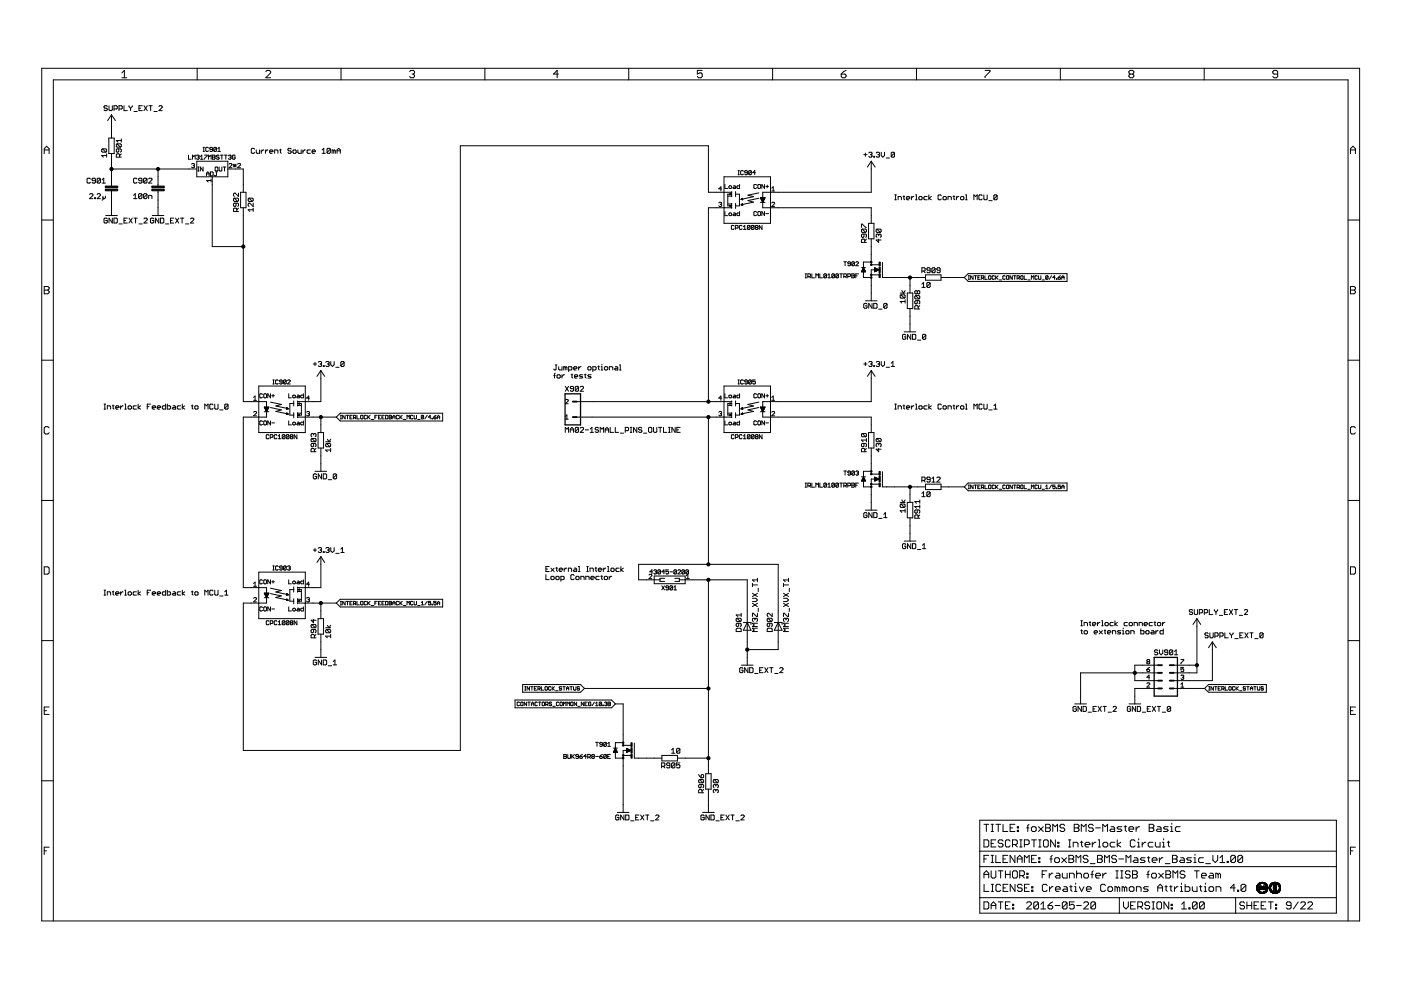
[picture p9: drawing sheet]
<svg xmlns="http://www.w3.org/2000/svg" width="297mm" height="210mm" viewBox="0 0 297 210" stroke-linecap="round" stroke-linejoin="round" font-family="sans-serif">
<g fill="none" stroke="#000" stroke-width=".21">
<path d="M8.8 14.5h279.5v180.8h-279.5zM25.8 15.5l.6-.6v1.6M25.8 16.5h1.1M41.8 14.5v2.4M56.3 15.2l.3-.3h.5l.3 .3v.3l-1.1 1h1.1M72.3 14.5v2.4M86.8 15.2l.3-.3h.5l.3 .3v.3l-.3 .2M87.4 15.7h.2M87.6 15.7l.3 .3v.2l-.3 .3h-.5l-.3-.3M102.8 14.5v2.4M118.4 15.7h-1.1l.8-.8v1.6M133.3 14.5v2.4"/>
<path d="M148.9 14.9h-1.1v.8l.6-.2h.2l.3 .2v.5l-.3 .3h-.5l-.3-.3M163.8 14.5v2.4M178.4 15.7h.7l.3 .3v.2l-.3 .3h-.5l-.2-.3zM179.4 14.9l-.5 .3-.5 .5M194.3 14.5v2.4M208.9 14.9h1v.3l-1 1v.3M224.8 14.5v2.4M239.6 15.7l-.2-.2v-.3l.2-.3h.5l.3 .3v.3l-.3 .2M239.6 15.7l-.2 .3v.2l.2 .3h.5l.3-.3v-.2l-.3-.3M239.6 15.7h.5M255.3 14.5v2.4M270.9 15.7h-.8l-.2-.2v-.3l.2-.3h.5l.3 .3v1l-.3 .3h-.5l-.2-.3"/>
<path d="M9.4 32.6v-1.1l.5-.5 .5 .5v1.1M9.4 31.8h1M19.2 38l-.2-.2-.5 .2v.7l.1 .1 .6-.1M20.2 38.3h-.5l-.2-.2 .2-.3 .5 .2v.7l-.2 .1-.5-.1M21.3 38v.7l-.2 .1h-.3l-.2-.1M21.3 38l-.2-.2h-.3l-.2 .2v.7M21.3 38l-.7 .7M21.7 38.8h.7M21.7 38.1l.3-.3v1M21.7 31.6l-.2 .1v.4l.2 .2h.7M21.7 31.6h.7l.2 .1v.4l-.2 .2M21.7 31.6l.7 .7"/>
<path d="M22.6 33h-1.1l.4 .3M22.6 32.6v.7M22.8 22.6l-.6-.2-.1 .4 .1 .1h.4l.2 .4-.2 .2h-.4l-.1-.2M23.1 29.3h1.1v3.3h-1.1zM23.1 22.4v.9l.2 .2 .5-.2v-.9M23.6 35.8h18.1M23.6 24.3v5M23.6 32.6v6.9M23.6 24.3l.9 1.3M23.6 24.3l-.8 1.3M24.2 23.1h.5l.2-.2v-.3l-.2-.2h-.5v1.1M24.8 30.5l-.1 .2v.3l.1 .2h.7"/>
<path d="M24.8 30.5h.7l.2 .2v.3l-.2 .2M24.8 30.5l.7 .7M25.2 31.6v.5l-.2 .2-.3-.2v-.4l.1-.1h.7l.2 .1v.4l-.2 .2M25.2 23.1h.6l.1-.2v-.3l-.1-.2h-.6v1.1M25.4 33.3v-.5l-.2-.2h-.4l-.1 .2v.5h1M25.7 32.6l-.3 .4M25.7 29.4v.7M25.7 29.8h-1l.3 .3M26.3 22.4v1.1h.7M27.3 22.4l.4 .5M27.7 22.9v.6M28 22.4l-.3 .5"/>
<path d="M28.4 23.6h.7M29 38l-.1-.2-.6 .2v.7l.2 .1 .5-.1M29.5 22.9h.3M30.1 38.3h-.5l-.2-.2 .2-.3 .5 .2v.7l-.2 .1-.5-.1M30.2 22.4h-.7v1.1h.7M30.5 22.4l.7 1.1M31.2 38l-.2-.2-.6 .2v.7M31.2 38v.7l-.2 .1-.6-.1M31.2 38l-.8 .7M31.2 22.4l-.7 1.1M31.5 38l.2-.2 .5 .2v.1l-.7 .7h.7M31.6 22.4h.7"/>
<path d="M31.9 22.4v1.1M32.6 23.6h.7M33.5 35.8v3.7M33.7 22.6l.2-.2h.3l.2 .2v.2l-.7 .7h.7M40 32.9v.9h.5M40.6 34.8l.5-.1 .1 .1-.1 .3M40.8 33.8v-.9l.3 .3 .3-.3v.9M40.9 35.1h.2M41.1 35.1l.1 .2-.1 .3-.5-.2M41.7 33l.4-.1 .1 .1-.1 .3M41.7 34.2h6.6v3.3h-6.6zM41.9 36.3h.3"/>
<path d="M41.9 35.4h.3M41.9 33.3h.2M42.1 35.4v.9M42.1 33.3l.1 .2-.1 .3-.4-.2M42.5 33.8h.6M42.5 33.2l.3-.3v.9M43.1 35.4v.9l-.6-.9v.9M43.1 32.1h.2M43.1 31.2h.2M43.2 31.2v.9M43.3 32.9h.6l-.6 .9M43.8 37.3v-.6l.2-.3 .3 .3v.6"/>
<path d="M43.8 36.9h.5M44.2 31.4l-.2-.2-.4 .2v.6l.2 .1 .4-.1M44.2 33.8v-.9l.3 .3 .3-.3v.9M44.6 36.4h.4l.2 .2v.5l-.2 .2h-.4zM44.7 38.3h-.9l.3 .3M44.7 38v.6M45 37.5v14.8h6.6M45 33.3h.5M45 31.7h-.4l-.1-.2 .1-.3 .4 .2v.6l-.1 .1-.4-.1M45 32.9h.5l.1 .1-.1 .3 .1 .3-.1 .2h-.5zM45.6 35.6l.2-.2 .4 .2-.1 .7-.5-.2zM45.7 36.4h.3"/>
<path d="M45.9 31.4l-.1 .7-.5-.1M45.9 31.4l-.4-.2-.2 .2v.6M45.9 36.4v.7l-.2 .2-.2-.2M45.9 31.4l-.6 .6M46.2 32.1h.5M46.2 31.5l.3-.3v.9M46.5 33l-.2-.1-.4 .1 .1 .3 .5 .2-.2 .3-.4-.2M46.5 35.4v.7l.1 .2 .4-.2v-.7M46.7 32.9h.6M47 32.9v.9M47.3 35.4h.6M47.6 32.9h.6"/>
<path d="M47.6 35.4v.9M47.9 32.9v.9M48.3 35.8h3.3v5M48.4 33l.5-.1 .1 .1-.1 .3M48.6 34.8l.1-.1 .5 .1-.6 .8h.6M48.7 33.3h.2M48.9 33.3l.1 .2-.1 .3-.5-.2M49.5 35.1h.6M49.5 34.8l.6 .6M49.8 34.8v.6M49.8 33l-.1-.1-.4 .1v.6l.1 .2 .4-.2v-.3h-.2M50.1 34.8l-.6 .6"/>
<path d="M50.4 34.8l.1-.1 .5 .1-.6 .8h.6M54 31.6l-.2-.1h-.4l-.1 .1v.7l.1 .2h.4l.2-.2M54.3 31.8v.5l.2 .2h.5v-.7M55.4 31.8v.7M55.9 31.8l-.5 .4M56.3 31.8v.7M56.8 31.8h-.2l-.3 .4M57.2 32.2h.7l-.2-.4h-.4l-.1 .2 .1 .5h.4M58.2 32.5v-.7h.5l.2 .2v.5M59.3 31.8h.3M59.5 31.6v.7l.1 .2M61.7 31.6l-.1-.1h-.4l-.2 .1 .2 .4h.4l.1 .2-.1 .3h-.4l-.2-.2"/>
<path d="M62.3 31.8h.3l.2 .2-.2 .5h-.3l-.2-.2zM63.2 31.8v.5l.1 .2h.6v-.7M64.2 31.8v.7M64.7 31.8l-.5 .4M65.8 31.8h-.5l-.2 .2 .2 .5h.5M66.2 32.2h.7l-.2-.4h-.4l-.1 .2 .1 .5h.4M68.3 32.5h.7M68.3 31.8l.3-.3v1M70 31.6l-.1-.1h-.4l-.2 .1v.7M70 31.6v.7l-.1 .2h-.4l-.2-.2M70 31.6l-.7 .7M70.8 32l-.4-.2v.7"/>
<path d="M70.8 32v.5M70.8 32l.1-.2 .2 .2v.5M71.5 32.5v-.7l.3-.3 .4 .3v.7M71.5 32h.7M153.5 37.5h9.9v9.8h-9.9zM153.7 39.1v.9h.6M154.5 39.5l.5-.1 .1 .4-.4 .2zM155.5 39.4l.5 .1v.5h-.5l-.1-.2 .1-.1h.5M156.5 37h.3M156.5 36.2h.3M156.6 36.2v.8M156.8 39.1v.9h-.4l-.2-.5 .2-.1h.4"/>
<path d="M157.6 36.3l-.1-.1-.5 .1v.6l.2 .1 .4-.1M158.5 36.6h-.5l-.1-.1 .1-.3 .5 .1v.6l-.2 .1-.4-.1M159.3 36.3l-.1 .7-.5-.1M159.3 36.3l-.1-.1-.5 .1v.6M159.3 36.3l-.6 .6M160.1 36.6h-.5l.4-.4v.8M160.4 39.2l-.1-.1-.5 .1v.6l.2 .2 .4-.2M160.7 39.2l.1-.1 .4 .1v.6l-.1 .2-.4-.2zM162.1 39.1v.9l-.6-.9v.9M162.4 39.5h.5M162.7 39.2v.6M163.6 39.9l.3-.3v.9"/>
<path d="M183.1 32.8h.7M183.5 32.4v.7M184.2 32.4l.2-.1h.3l.2 .1-.2 .4M184.5 32.8h.2M184.7 32.8l.2 .2-.2 .3h-.3l-.2-.2M184.7 34.2v6.6h-23v3.2h23v3.3M184.7 34.2l.8 1.2M184.7 34.2l-.8 1.2M185.3 33.1h.1v.2h-.1zM185.8 32.4l.1-.1h.4l.2 .1-.2 .4M186.1 32.8h.2M186.3 32.8l.2 .2-.2 .3h-.4l-.1-.2"/>
<path d="M186.8 32.3v.7l.4 .3 .3-.3v-.7M187.9 33.5h.7M189.7 32.4l-.2-.1h-.4l-.1 .1v.7M189.7 32.4v.7l-.2 .2h-.4l-.1-.2M189.7 32.4l-.7 .7M286.3 31.8h1.1M286.3 32.6v-1.1l.6-.5 .5 .5v1.1M8.8 46.7h2.5M19 41.2l.2-.1 .5 .1v.2l-.7 .7h.7M20 41.9h.2v.2h-.2zM20.6 41.2l.2-.1 .5 .1v.2l-.7 .7h.7M21.8 41.6v.7l-.1 .2"/>
<path d="M22.4 41.6v.3l-.2 .2-.4-.2M22.4 45.7h2.5M22.8 46.4l-.2-.2h-.4l-.1 .2v.7l.1 .2h.4l.2-.2v-.3h-.4M23.6 40.4v5.3M23.8 46.2v1.1l-.7-1.1v1.1M24.2 46.2h.5l.2 .2v.7l-.2 .2h-.5zM25.2 47.5h.7M26.3 46.8h.3M27 46.2h-.7v1.1h.7M27.3 46.2l.7 1.1M28 46.2l-.7 1.1M28.3 41.4l.4-.3v1"/>
<path d="M28.3 42.1h.7M28.4 46.2h.7M28.7 46.2v1.1M29.5 47.5h.7M30.1 41.2v.7l-.2 .2h-.3l-.2-.2M30.1 41.2l-.2-.1-.5 .1v.7M30.1 41.2l-.7 .7M30.5 46.4l.2-.2h.4l.1 .2v.2l-.7 .7h.7M31.2 41.2v.7l-.2 .2h-.4l-.2-.2M31.2 41.2l-.2-.1-.6 .1v.7M31.2 41.2l-.8 .7M31.5 42.1v-.7h.5l.2 .2v.5"/>
<path d="M32.3 45.7h2.4M32.6 46.4l-.2-.2-.5 .2v.7l.2 .2 .5-.2v-.3h-.3M33.5 40.4v5.3M33.7 46.2v1.1l-.7-1.1v1.1M34 46.2h.5l.2 .2v.7l-.2 .2h-.5zM35.1 47.5h.7M36.2 46.8h.3M36.9 46.2h-.7v1.1h.7M37.2 46.2l.7 1.1M37.9 46.2l-.7 1.1M38.3 46.2h.7M38.6 46.2v1.1"/>
<path d="M39.3 47.5h.7M40.4 46.4l.2-.2h.3l.2 .2v.2l-.7 .7h.7M49.7 42l-.2 .2 .2 .5h.7M49.7 42h.7l.2 .2-.2 .5M49.7 42l.7 .7M50 43.1v.5l-.1 .2-.4-.2v-.4l.2-.1h.7l.2 .1v.4l-.2 .2M50.2 44.8v-.5l-.2-.2h-.3l-.2 .2v.5h1.1M50.6 41v.7l-.7-.7-.4 .1 .2 .6M50.6 44.1l-.4 .4M51 40.8h1.2v3.2h-1.2zM52.8 42h.7l.2 .2v.3l-.2 .2M52.8 42l-.2 .2 .2 .5h.7"/>
<path d="M52.8 42l.7 .7M53.7 44.5h-1.1l.4 .3M53.7 43.1v.7l-.7-.7-.4 .1v.4l.2 .2M53.7 44.1v.7M152.4 43l.4-.1 .2 .1-.2 .3M152.7 43.3h.1M152.8 43.3l.2 .2-.2 .3-.4-.2M153 40h-.6l.4-.4v.9M153.7 44.9v.8h.6M154.3 43.2h.8M154.3 41.6h.8M154.5 45.3l.5-.2 .1 .5-.4 .1z"/>
<path d="M154.7 41l.3 .2-.3 .1zM154.7 43.5l.3 .1-.3 .2zM154.7 43.5l.1 .2M154.8 41.1l-.1 .2M155.1 40.8h-4.9v-9.9h-52.6v128.2h-46v-31.2h4.9v-3.3h-4.9v-36.2h4.9v-3.2h-4.9v-41.2M155.1 44h-4.9v41.2M155.1 40.6v.3M155.1 41v.3M155.1 41.4v.3M155.1 43.1v.3M155.1 43.5v.3M155.1 43.9v.3"/>
<path d="M155.1 41.2h-.8v2.4h.8M155.5 45.1l.5 .2v.4h-.5l-.1-.1 .1-.2h.5M155.6 47.9l-.1-.1-.4 .1v.6l.1 .1 .4-.1M155.9 48.4h.4l.2-.5-.6-.1v.8M156 40.6v1.1M156 43.1v1.1M156 41.2h.8v2.4h-.8M156.8 44.9v.8h-.4l-.2-.4 .2-.2h.4M157.1 42.3l.3-.2 .1 .3zM157.2 42.3h.3M157.2 43.4h.3M157.2 43.3h.3"/>
<path d="M157.3 42.1h.1M157.3 47.9l-.1-.1-.4 .1v.6l.1 .1 .4-.1M157.3 43.3h.1M157.4 42.3h.1M157.4 43.5h.1M157.4 42.1h.1M157.4 43.2l.1 .3-.4-.1M157.4 43.2l-.3 .2M157.4 43.2h.1M157.6 48.1l.3-.3v.8M157.6 48.6h.6M159 47.9l-.1-.1-.4 .1v.6"/>
<path d="M159 47.9v.6l-.1 .1-.4-.1M159 47.9l-.5 .6M159.9 47.9l-.2-.1-.4 .1v.6M159.9 47.9v.6l-.2 .1-.4-.1M159.9 47.9l-.6 .6M160.3 48.2l-.2-.1 .2-.3 .4 .1-.1 .3M160.3 48.2l-.2 .2 .2 .2 .4-.1-.1-.3M160.3 48.2h.3M160.4 45l-.1-.1-.5 .1v.6l.2 .1 .4-.1M160.8 44.9l.4 .1v.6l-.1 .1-.4-.1v-.6zM160.9 40.9l-2.3 .5 1.1 .3-2.5 .5M160.9 42l-2.3 .5 1.1 .4-2.3 .4"/>
<path d="M161.2 41.9h1l-.5 1zM161.2 42.9h1M161.3 42h.9M161.3 42.1h.8M161.4 42.2h.7M161.4 42.3h.6M161.5 42.4h.5M161.5 42.5h.4M161.6 47.8v.8l-.6-.8v.8M161.6 42.6h.3M161.6 42.7h.2M161.7 42.8h.1"/>
<path d="M162.1 44.9v.8l-.6-.8v.8M162.4 45.3h.5M163.6 43l.2-.1 .4 .1-.6 .8h.6M163.6 40.5h.6M170.7 58.9h.3M170.7 58.1h.3M170.9 58.1v.8M171.3 58.6h.4l.2-.4-.2-.1h-.4v.8M171.6 58.6l.3 .3M172.1 58.1v.8h.6M173 58.9v-.8l.2 .2 .3-.2v.8M173.8 58.1v.8h.6"/>
<path d="M175.2 58.2l-.4-.1-.1 .7M175.2 58.2v.6l-.1 .1-.4-.1M175.2 58.2l-.5 .6M175.5 58.3l.3-.2v.8M175.5 58.9h.6M176.9 58.2l-.1-.1-.4 .1v.6M176.9 58.2v.6l-.1 .1-.4-.1M176.9 58.2l-.5 .6M177.8 58.2l-.2-.1-.4 .1v.6M177.8 58.2v.6l-.2 .1-.4-.1M177.8 58.2l-.6 .6M178.1 58.1h.5"/>
<path d="M178.3 58.1v.8M178.9 58.6h.4l.2-.4-.2-.1h-.4v.8M178.9 55.5h.6M179.2 58.6l.3 .3M179.2 55.5v.8M179.7 58.6h.5l.1-.4-.1-.1h-.5v.8M180.3 55.9h-.4l-.2-.1 .2-.3 .4 .1v.6l-.1 .1-.5-.1M180.6 58.1h.4l.2 .1-.2 .3 .2 .3-.2 .1h-.4zM180.6 58.5h.4M181.2 55.6l-.5-.1-.1 .1v.6M181.2 55.6v.6l-.2 .1-.4-.1M181.2 55.6l-.6 .6"/>
<path d="M181.4 58.5h.3M181.4 55.6l.2-.1 .4 .1-.6 .7h.6M182 58.1h-.6v.8M182.6 48.2v-.7l1.1 .7M182.7 57.6l.4-.9 .4 .9M182.7 57.6h.8M182.7 56.7h.8M182.7 57.6l.4-.8 .4 .8M182.7 57.5h.7M182.8 57.3h.6M182.8 48.6l-.2 .1v.4l.2 .2h.7M182.8 48.6h.7l.2 .1v.4l-.2 .2"/>
<path d="M182.8 48.6l.7 .7M182.9 57.2h.4M182.9 57.1h.3M183 57h.2M183.1 56.8h.1M183.2 49.6v.6l-.2 .1-.4-.1 .2-.6h.7l.2 .2v.4l-.2 .1M183.3 51.4v-.5l-.1-.2h-.4l-.2 .2v.5h1.1M183.7 50.7l-.4 .4M184.1 47.3h1.2v3.3h-1.2zM184.7 55.6h-1.6v3.2h1.6M184.7 50.6v5.5h1.7M184.7 58.3h1.7"/>
<path d="M185.5 56.8v.8M185.5 57.6h.1M185.5 57.5h.2M185.5 57.3h.5M185.5 57.1h.6M185.5 57h.3M185.5 56.8h.1M185.5 56.8l.9 .4M185.5 56.8l.8 .4-.8 .4M185.9 48.6l-.1 .1v.4l.1 .2h.7M185.9 48.6h.7l.2 .1v.4l-.2 .2M185.9 48.6l.7 .7"/>
<path d="M186.3 49.8v.2M186.3 50.7v.7l-.5-.5h1M186.3 49.8l-.2-.2-.3 .2v.4l.1 .1M186.3 49.8l.2-.2 .3 .2v.4l-.2 .1M186.4 57.2h-1.7v6.6M186.4 57.2l-.9 .4M187.1 55.6v3.2h9.1M189.7 42.4h.4M189.7 41.3h.4M189.9 41.3v1.1M190.4 42.4v-.7h.5l.2 .1v.6M191.5 41.7h.3"/>
<path d="M191.6 41.5v.7l.2 .2M192.2 42h.7l-.2-.3h-.4l-.1 .1v.4l.1 .2h.4M192.9 58.8v3.3M193.2 41.7v.7M193.8 41.7l-.6 .3M194.1 42.4h.4M194.1 41.3h.2v1.1M194.8 41.8l.2-.1h.3l.2 .5-.2 .2h-.3l-.2-.2zM195.5 57.5h.5l.2-.2-.2-.5h-.5v1M195.8 57.5l.4 .3M196.2 58.3h3.3v1.1h-3.3zM196.6 41.7h-.5l-.2 .1v.4l.2 .2h.5"/>
<path d="M196.9 41.3v1.1M197.2 57.3h-.5l-.2-.2 .2-.3h.3l.2 .2v.7l-.2 .1h-.3l-.2-.1M197.5 41.7l-.6 .3 .6 .4M198.3 57l-.2-.2h-.3l-.2 .2v.7M198.3 57v.7l-.2 .1-.5-.1M198.3 57l-.7 .7M199.3 57.3h-.5l-.2-.2 .2-.3h.4l.1 .2v.7l-.1 .1-.6-.1M199.5 58.8h4.9M199.6 41.5l-.2-.2h-.3l-.2 .2v.7l.2 .2h.3l.2-.2M200.1 41.7h.4l.1 .1v.4l-.1 .2h-.4l-.2-.2zM201 42.4v-.7h.5l.2 .1v.6M202.1 41.7h.3"/>
<path d="M202.2 41.5v.7l.2 .2M202.8 41.7v.7M203.3 41.7h-.2l-.3 .3M203.6 41.8l.2-.1h.4l.2 .1v.4l-.6 .2-.2-.2zM204.4 58.8l.9-.8h20.9v1.7h-20.9zM204.7 42.4h.4M204.7 41.3h.2v1.1M205.3 58.5h.2M205.3 59.2h.2M205.4 58.5v.7M206.3 58.5v.7l-.5-.7v.7M206.5 42.4v-1.1l.3 .4 .4-.4v1.1"/>
<path d="M206.6 58.5h.5M206.8 58.5v.7M207.3 58.8h.3M207.8 58.5h-.5v.7h.5M208.1 59h.3l.2-.4-.5-.1v.7M208.2 41.5l-.1-.2h-.4l-.2 .2v.7l.2 .2h.4l.1-.2M208.3 59l.3 .2M208.6 41.3v.9l.2 .2h.3l.2-.2v-.9M208.8 58.5v.7h.5M209.6 58.6l.1-.1 .4 .1-.1 .6-.4-.1zM209.7 42.5h.7M210.8 58.6l-.1-.1-.3 .1v.5l.1 .1 .3-.1"/>
<path d="M211.1 58.5v.7M211.2 58.8l.4 .4M211.4 41.5l-.7 .7M211.4 41.5v.7l-.2 .2h-.3l-.2-.2M211.4 41.5l-.2-.2h-.3l-.2 .2v.7M211.6 58.5l-.5 .5M211.9 59.4h.5M213.1 58.6l-.1-.1-.4 .1v.5l.1 .1 .4-.1M213.5 58.5l.4 .1-.1 .6-.4-.1zM214.6 58.5v.7l-.5-.7v.7M214.9 58.5h.5M215.1 58.5v.7"/>
<path d="M215.6 59h.4l.2-.4-.6-.1v.7M215.9 59l.3 .2M216.5 58.5l.4 .1-.1 .6-.4-.1zM217.1 58.5v.7h.6M217.9 59.4h.5M218.7 59.2v-.7l.2 .2 .3-.2v.7M219.9 58.6l-.1-.1-.4 .1v.5l.2 .1 .3-.1M220.2 58.5l.1 .7 .4-.1v-.6M220.9 59.4h.5M222.2 58.6l-.1-.1-.4 .1v.5M222.2 58.6l-.1 .6-.4-.1M222.2 58.6l-.5 .5"/>
<path d="M222.9 58.5l-.4 .7M223.7 58.8h-.5l.4-.3v.7M224 59.1l.1 .1zM224.3 58.8h.4l.2 .3-.4 .1zM224.9 58.5l-.6 .3M225.1 59.2v-.5l.3-.2 .2 .2v.5M225.1 58.8h.5M285.8 46.7h2.5M8.8 76.4h2.5M9.4 60.7h.7l.3 .3v.3l-.3 .2 .3 .3v.2l-.3 .3h-.7zM9.4 61.5h.7M66.4 77.2h.7"/>
<path d="M66.8 76.8v.7M67.5 76.8l.5-.2 .2 .2-.2 .4M67.8 77.2h.2M68 77.2l.2 .1-.2 .4-.5-.2M68 78.6v6.6h-4.9M68 78.6l.8 1.2M68 78.6l-.8 1.2M68.5 77.5h.2v.2h-.2zM69.1 76.8l.5-.2 .2 .2-.2 .4M69.4 77.2h.2M69.6 77.2l.2 .1-.2 .4-.5-.2M70.1 76.6v.7l.4 .4 .3-.4v-.7"/>
<path d="M71.2 77.9h.7M73 76.8l-.2-.2h-.4l-.1 .2v.7M73 76.8v.7l-.2 .2h-.4l-.1-.2M73 76.8l-.7 .7M117.4 79.6h.3M117.7 77.4h.4M117.7 79.1l-.1 .2v.9M117.9 77.4v.9l-.2 .1-.3-.1M118.1 79.6l.2-.1h.3l.2 .1v.4l-.2 .2h-.3l-.2-.2zM118.4 77.7v.6l.2 .1h.5v-.7M119.1 79.5v.7M119.7 79.5l-.6 .3"/>
<path d="M119.8 77.9l-.3-.2v.7M119.8 77.9v.5M119.8 77.9l.2-.2 .2 .2v.5M120.6 78.4h.5l.2-.1v-.4l-.2-.2h-.5v1.1M121.1 79.5h.3M121.3 79.3v.7l.1 .2M121.6 78.1h.7l-.1-.4h-.4l-.2 .2 .2 .5h.4M121.8 79.8h.7l-.2-.3h-.3l-.2 .1v.4l.2 .2h.3M122.7 77.7v.7M123.2 77.7l-.5 .4M123.5 79.5h-.5l-.1 .1 .1 .2h.4l.1 .2-.1 .2h-.5M123.9 79.5h.4"/>
<path d="M124.1 79.3v.7l.2 .2M124.8 77.7l.5 .2v.4l-.2 .1h-.3l-.2-.1v-.4zM125.3 79.5h-.5l-.2 .1 .2 .2 .5 .2-.2 .2h-.5M125.7 78.4h.5l.2-.1v-.4l-.2-.2h-.5v1.1M126.7 77.7h.4M126.9 77.6v.7l.2 .1M127.4 78.4h.4M127.4 77.7h.2v.7M127.6 77.2v.2M128.1 77.9l.6-.2 .2 .2v.4l-.2 .1h-.4l-.2-.1zM129.2 78.4v-.7h.5l.2 .2v.5M130.5 77.7l.5 .2v.5h-.5l-.2-.1 .2-.2h.5"/>
<path d="M131.3 78.4h.4M131.3 77.4h.2v1M183.1 77.2h.7M183.5 76.8v.7M183.5 63.8h2.4M183.8 64.5l-.1-.2h-.4l-.2 .2v.7l.2 .2h.4l.1-.2v-.3h-.3M184.2 76.8l.2-.2h.3l.2 .2-.2 .4M184.5 77.2h.2M184.7 77.2l.2 .1-.2 .4h-.3l-.2-.2M184.7 78.6v6.6h-23v3.2h23v3.3M184.7 78.6l.8 1.2M184.7 78.6l-.8 1.2"/>
<path d="M184.9 64.3v1.1l-.7-1.1v1.1M185.3 77.5h.1v.2h-.1zM185.3 64.3h.5l.1 .2v.7l-.1 .2h-.5zM185.8 76.8l.1-.2h.4l.2 .2-.2 .4M186.1 77.2h.2M186.3 77.2l.2 .1-.2 .4h-.4l-.1-.2M186.3 65.6h.7M186.8 76.6v.7l.4 .4 .3-.4v-.7M187.9 77.9h.7M188.1 64.5v.7l-.2 .2h-.4l-.1-.2M188.1 64.5l-.2-.2h-.4l-.1 .2v.7M188.1 64.5l-.7 .7"/>
<path d="M189 77.7h.7M189 77l.3-.4v1.1M190.9 62.1h1M191 62.5h.7l.2 .2v.3l-.2 .2M191 62.5l-.1 .2v.3l.1 .2h.7M191 62.5l.7 .7M191.2 61.6l.4 .5 .3-.5M191.7 70.4h2.5M191.9 63.6v.7M191.9 63.9h-1l.3 .4M192 71.1l-.1-.2h-.4l-.2 .2v.7l.2 .1h.4l.1-.1v-.4h-.3M192.4 62.1h1.1v3.3h-1.1z"/>
<path d="M192.9 65.4v5M193.1 70.9v1l-.7-1v1M193.5 70.9h.5l.2 .2v.7l-.2 .1h-.5zM194.1 62.7l-.1 .2v.3l.1 .2h.7M194.1 62.7h.7l.2 .2v.3l-.2 .2M194.1 62.7l.7 .7M194.5 61.8l-.2-.2-.3 .2v.3l.1 .2 .4-.2M194.5 63.7v.6l-.2 .1-.3-.1v-.4l.1-.2h.7l.2 .2v.4l-.2 .1M194.5 61.8l.2-.2 .3 .2v.3l-.2 .2-.3-.2M194.5 61.8v.3M194.5 72.1h.7M194.7 65.5v-.5l-.2-.2h-.4l-.1 .2v.5h1"/>
<path d="M195 64.8l-.3 .4M195.5 60.2l.3-.3v1M195.5 60.9h.7M196.3 71.1l-.2-.2h-.4l-.1 .2v.7M196.3 71.1v.7l-.2 .1h-.4l-.1-.1M196.3 71.1l-.7 .7M197.2 60l-.2-.1h-.3l-.2 .1v.8M197.2 60v.8l-.2 .1h-.3l-.2-.1M197.2 60l-.7 .8M285.8 76.4h2.5M286.3 60.7h.8l.3 .3v.3l-.3 .2 .3 .3v.2l-.3 .3h-.8zM286.3 61.5h.8"/>
<path d="M10.4 90.7l-.3-.2h-.5l-.2 .2v1.1l.2 .2h.5l.3-.2M22.1 86.7h.3M22.1 85.7h.3M22.2 85.7v1M22.8 86.7v-.7h.5l.2 .2v.5M23.8 86h.4M24 85.9v.7l.2 .1M24.5 86.4h.7l-.2-.4-.5 .2v.4l.5 .1M25.6 86v.7M26.1 86l-.5 .4M26.5 86.7h.3M26.5 85.7h.1v1"/>
<path d="M27.2 86.2l.5-.2 .2 .2v.4l-.6 .1-.1-.1zM28.9 86h-.5l-.2 .2v.4l.2 .1h.5M29.3 85.7v1M29.8 86l-.5 .4 .5 .3M31.2 86.2h.4M31.9 85.7h-.7v1M32.3 86.4h.7l-.2-.4-.5 .2v.4l.5 .1M33.3 86.4h.8l-.2-.4-.6 .2v.4l.6 .1M35.1 85.7v1h-.5l-.2-.1v-.4l.2-.2h.5M35.5 85.7v1h.5l.2-.1v-.4l-.2-.2h-.5M36.7 86l.5 .2v.5h-.5l-.2-.1 .2-.2h.5M38.3 86h-.5l-.2 .2v.4l.2 .1h.5"/>
<path d="M38.7 85.7v1M39.2 86l-.5 .4 .5 .3M40.6 86h.3M40.8 85.9v.7l.1 .1M41.3 86.2l.2-.2h.3l.2 .2v.4l-.2 .1h-.3l-.2-.1zM43.4 86.7v-1l.4 .3 .3-.3v1M45.2 85.9l-.2-.2h-.4l-.1 .2v.7l.1 .1h.4l.2-.1M45.5 85.7v.9l.2 .1h.4l.1-.1v-.9M46.6 86.9h.7M48.3 85.9v.7l-.1 .1h-.4l-.2-.1M48.3 85.9l-.1-.2h-.4l-.2 .2v.7M48.3 85.9l-.7 .7"/>
<path d="M53.8 87.4l.1-.2 .5 .2v.2l-.6 .6h.6M53.8 84.3l.3-.3v.9M53.8 84.9h.6M54.9 81.9h9.8v9.8h-9.8zM55.6 89.4l-.1-.2-.4 .2 .1 .7 .4-.1M55.6 83.6l-.1-.1-.4 .1 .1 .7 .4-.1M56 87.3h1M56 86.3h1l-.5 1zM56 89.2l.5 .2v.6l-.2 .1-.4-.1zM56 83.5l.5 .1v.6l-.2 .1-.4-.1zM56 86.3h1M56.1 86.4h.9"/>
<path d="M56.1 86.5h.8M56.2 86.6h.7M56.2 86.7h.6M56.3 86.8h.4M56.3 86.9h.4M56.4 87h.2M56.4 87.1h.2M56.5 87.1h.1M56.5 87.2h.1M56.5 87.3h.1M57 92.3l-.1-.1-.4 .1 .1 .7 .4-.1M57.3 92.7h.4l.2-.4-.2-.1h-.4v.8"/>
<path d="M57.3 83.5v.8l-.5-.8v.8M57.3 89.2v.9l-.5-.9v.9M57.3 85.3l2.3 .4-1.1 .4 2.3 .5M57.3 86.4l2.3 .5-1.1 .3 2.3 .5M57.6 83.9h.6M57.6 89.7h.6M57.8 81.4h.3M57.8 80.6h.3M57.9 83.6v.6M58 80.6v.8M58.7 92.3l-.1-.1-.5 .1v.6l.2 .1 .4-.1M59 93h.6"/>
<path d="M59 92.5l.3-.3v.8M59 80.7l-.2-.1-.4 .1v.6l.2 .1 .4-.1M59.8 81h-.4l-.1-.2 .1-.2 .4 .1v.6l-.1 .1-.4-.1M60.4 92.3l-.4-.1-.2 .1v.6M60.4 92.3v.6l-.1 .1-.5-.1M60.4 92.3l-.6 .6M60.7 80.7v.6l-.2 .1-.4-.1M60.7 80.7l-.4-.1-.2 .1v.6M60.7 80.7l-.6 .6M60.7 86.7h.1M60.7 87.8h.4M60.8 87.7h.2"/>
<path d="M60.8 86.7h.3M60.8 87.6h.1M60.8 86.6h.2M60.8 86.5h.1M60.8 87.7h.1M60.8 86.4l.3 .3M60.8 86.4l-.1 .3M60.8 87.6l.3 .2-.4 .1zM61 80.7l.1-.1 .4 .1-.5 .7h.5M61.1 86.7h-.4M61.2 83.5v.8h.6M61.2 89.2v.9h.6"/>
<path d="M61.3 92.3l-.5-.1-.1 .1v.6M61.3 92.3v.6l-.2 .1-.4-.1M61.3 92.3l-.6 .6M61.7 92.6l-.2-.1 .2-.3 .4 .1-.1 .3M61.7 92.6l-.2 .1 .2 .3 .4-.1-.1-.3M61.7 92.6h.3M62.1 83.9l.4-.1 .1 .4-.4 .1zM62.1 89.7l.4-.2 .1 .5-.4 .1zM62.3 85.6h-.9v2.4h.9M62.3 85v1.1M62.3 87.5v1.1M62.9 92.2v.8l-.5-.8v.8"/>
<path d="M63.1 89.5l.4 .2v.4h-.4l-.2-.1 .2-.2h.4M63.1 83.8l.4 .1v.4h-.4l-.2-.1 .2-.1h.4M63.1 87.6h.8M63.1 88.4h8.2M63.1 85.6h.8v2.4h-.8M63.1 85v.3M63.1 85.4v.3M63.1 85.8v.3M63.1 87.5v.3M63.1 87.9v.3M63.1 88.3v.3M63.1 86h.8"/>
<path d="M63.2 85.6l.3-.2v.3zM63.2 88l.3-.1v.3zM63.4 85.5l.1 .2M63.5 87.9l-.1 .2M64.3 83.5v.8h-.4l-.1-.1 .1-.4h.4M64.3 89.2v.9l-.5-.1 .1-.5h.4M65 87.4l.4-.2 .2 .2-.2 .3M65.3 87.7h.1M65.4 87.7l.2 .2-.2 .3-.4-.2M65.6 84.4h-.6l.4-.4v.9M66.1 93l-.1 .1v.4l.1 .2h.7M66.1 93h.7l.2 .1v.4l-.2 .2"/>
<path d="M66.1 93l.7 .7M66.5 94v.6l-.2 .1-.3-.1v-.4l.1-.2h.7l.2 .2v.4l-.2 .1M66.5 92.1l-.2-.2-.3 .2v.3l.1 .2M66.5 92.1l.2-.2 .3 .2v.3l-.2 .2M66.5 92.1v.1M66.7 95.8v-.6l-.2-.1h-.4l-.1 .1v.6h1M66.8 99.9h2.5M67 95.1l-.3 .3M67.4 91.7h1.2v3.3h-1.2zM68 88.4v3.3M68 95v4.9M69 93.7h1.1"/>
<path d="M69.2 94h.7l.2 .2v.4l-.2 .1M69.2 94l-.2 .2v.4l.2 .1h.7M69.2 94l.7 .7M69.4 93.1l.4 .6 .3-.6M70.1 95.1v.7M70.1 95.4h-1.1l.4 .4M72.1 87.6h21.8v1.7h-21.8l-.8-.9zM72.2 88.8h.2M72.2 88.1h.2M72.3 88.1v.7M73.2 88.1v.7l-.5-.7v.7M73.4 88.1h.5"/>
<path d="M73.7 88.1v.7M74.2 88.4h.2M74.7 88.1h-.5v.7h.5M74.9 88.6l.5-.2-.1-.3h-.4v.7M75.2 88.6l.2 .2M75.7 88.1v.7h.5M76.5 88.2l.1-.1 .4 .1-.2 .6-.3-.1zM77.7 88.2l-.1-.1-.4 .1v.5l.1 .1 .4-.1M78 88.1v.7M78.1 88.4l.4 .4M78.5 88.1l-.5 .5M78.7 88.9h.5"/>
<path d="M79.5 88.4h.2M80 88.1h-.5v.7M80.2 88.4h.3M80.7 88.1h-.5v.7h.5M81 88.4h.2M81.5 88.1h-.5v.7h.5M81.7 88.1l.6 .1-.2 .6h-.4zM82.5 88.1l.5 .1-.1 .6h-.4zM82.5 88.4h.4M83.3 88.4h.5M83.3 88.8v-.5l.2-.2 .3 .2v.5M84.5 88.2l-.1-.1-.4 .1 .1 .6 .4-.1"/>
<path d="M84.8 88.1v.7M84.9 88.4l.4 .4M85.3 88.1l-.5 .5M85.5 88.9h.5M86.3 88.8v-.7l.3 .2 .2-.2v.7M87.5 88.2l-.1-.1-.4 .1 .2 .6 .3-.1M87.8 88.1l.1 .7 .4-.1v-.6M88.6 88.9h.5M89.8 88.2l-.1 .6-.4-.1M89.8 88.2l-.1-.1-.4 .1v.5M89.8 88.2l-.5 .5M90.6 88.1l-.5 .7"/>
<path d="M91.3 88.4h-.5l.4-.3v.7M91.6 88.7l.1 .1zM92 88.4h.4l.1 .3-.4 .1zM92.5 88.1l-.5 .3M92.7 88.4h.5M92.7 88.8v-.5l.3-.2 .2 .2v.5M119.8 91.7v-1.1l.4 .4 .3-.4v1.1M119.8 81.9l.7 1.1M119.9 84.8l.1-.1 .5 .1-.6 .8h.6M119.9 88.3l.3-.3v.9M119.9 88.9h.6M120.5 81.9l-.7 1.1"/>
<path d="M120.9 91.7v-.7l.4-.4 .3 .4v.7M120.9 91.1h.7M121.6 82.4h-.5l-.2-.1 .2-.4h.3l.2 .2v.7l-.2 .2h-.3l-.2-.2M122.3 88.4h32.8M122.3 85.2h32.8M122.7 82.1l-.2-.2h-.4l-.1 .2v.7M122.7 82.1v.7l-.2 .2h-.4l-.1-.2M122.7 90.8v.7l-.2 .2h-.4l-.1-.2M122.7 90.8l-.2-.2h-.4l-.1 .2v.7M122.7 90.8l-.7 .7M122.7 82.1l-.7 .7M123 90.8l.2-.2h.3l.2 .2v.2l-.7 .7h.7"/>
<path d="M123 82.1l.2-.2h.3l.2 .2v.2l-.7 .7h.7M124.1 91.1h.7M125.1 91.7h.7M125.1 91l.4-.4v1.1M126.9 90.8l-.2-.2-.5 .2 .2 .3h.3l.2 .2-.2 .4-.5-.2M127.3 91.7v-1.1l.3 .4 .4-.4v1.1M128.3 91.1h.7M128.3 91.7v-.7l.4-.4 .3 .4v.7M129.4 90.6v1.1h.7M130.5 90.6v1.1h.6M131.5 91.8h.7M132.6 91.3h.5l.2-.2v-.3l-.2-.2h-.5v1.1"/>
<path d="M133.6 90.6h.4M133.6 91.7h.4M133.8 90.6v1.1M135 90.6v1.1l-.7-1.1v1.1M136.1 90.8l-.2-.2h-.3l-.2 .2 .2 .3h.3l.2 .2-.2 .4h-.3l-.2-.2M136.4 91.8h.7M137.5 90.8l.2-.2h.3l.2 .2v.7l-.2 .2-.5-.2zM138.6 90.6v.9l.1 .2h.4l.2-.2v-.9M139.6 90.6h.7M140 90.6v1.1M140.7 90.6v1.1h.7M141.7 90.6h.4"/>
<path d="M141.7 91.7h.4M141.9 90.6v1.1M143.2 90.6v1.1l-.7-1.1v1.1M143.5 91.1h.3M144.2 90.6h-.7v1.1h.7M150.2 88.4v31.3M152.4 87.4l.4-.2 .2 .2-.2 .3M152.7 87.7h.1M152.8 87.7l.2 .2-.2 .3-.4-.2M153 84.4h-.6l.4-.4v.9M153.5 81.9h9.9v9.8h-9.9zM153.7 83.5v.8h.6"/>
<path d="M153.7 89.2v.9h.6M154.3 87.6h.8M154.3 86h.8M154.5 83.9l.5-.1 .1 .4-.4 .1zM154.5 89.7l.5-.2 .1 .5-.4 .1zM154.7 85.4l.3 .2-.3 .1zM154.7 87.9l.3 .1-.3 .2zM154.7 87.9l.1 .2M154.8 85.5l-.1 .2M155.1 85.6h-.8v2.4h.8M155.1 85v.3M155.1 85.4v.3"/>
<path d="M155.1 85.8v.3M155.1 87.5v.3M155.1 87.9v.3M155.1 88.3v.3M155.5 83.8l.5 .1v.4h-.5l-.1-.1 .1-.1h.5M155.5 89.5l.5 .2v.4h-.5l-.1-.1 .1-.2h.5M155.6 92.3l-.1-.1-.4 .1v.6l.1 .1 .4-.1M155.9 92.7h.4l.2-.1-.2-.4h-.4v.8M156 85v1.1M156 87.5v1.1M156 85.6h.8v2.4h-.8M156.5 81.4h.3"/>
<path d="M156.5 80.6h.3M156.6 80.6v.8M156.8 83.5v.8h-.4l-.2-.1 .2-.4h.4M156.8 89.2v.9l-.6-.1 .2-.5h.4M157.1 86.7h.4M157.1 87.8h.4M157.1 87.8l.3-.2 .1 .3zM157.2 86.6h.2M157.2 87.7h.3M157.3 86.5h.1M157.3 87.7h.1M157.3 92.3l-.1-.1-.4 .1v.6l.1 .1 .4-.1"/>
<path d="M157.4 87.6h.1M157.4 86.5h.1M157.4 86.4l-.3 .3M157.4 86.4l.1 .3M157.5 86.7h.1M157.6 92.5l.3-.3v.8M157.6 93h.6M157.6 80.7l-.1-.1-.5 .1v.6l.2 .1 .4-.1M158.5 81h-.5l-.1-.2 .1-.2 .5 .1v.6l-.2 .1-.4-.1M159 92.3l-.1-.1-.4 .1v.6M159 92.3v.6l-.1 .1-.4-.1M159 92.3l-.5 .6"/>
<path d="M159.3 80.7v.6l-.1 .1-.5-.1M159.3 80.7l-.1-.1-.5 .1v.6M159.3 80.7l-.6 .6M159.9 92.3l-.5-.1-.1 .1v.6M159.9 92.3v.6l-.2 .1-.4-.1M159.9 92.3l-.6 .6M160.1 80.6h-.5v.4l.3-.2 .2 .2-.1 .4-.4-.1M160.3 92.6l-.2 .1 .2 .3 .4-.1-.1-.3M160.3 92.6l-.2-.1 .2-.3 .4 .1-.1 .3M160.3 92.6h.3M160.4 83.6l-.1-.1-.5 .1v.6l.2 .1 .4-.1M160.4 89.4l-.1-.2-.5 .2v.6l.2 .1 .4-.1"/>
<path d="M160.7 83.6l.1-.1 .4 .1v.6l-.1 .1-.4-.1zM160.7 89.4l.1-.2 .4 .2v.6l-.1 .1-.4-.1zM160.9 85.3l-2.3 .4 1.1 .4-2.3 .5M160.9 86.4l-2.3 .5 1.1 .3-2.3 .5M161.2 87.3h1M161.2 86.3h1l-.5 1zM161.2 86.3h1M161.3 86.4h.9M161.3 86.5h.8M161.4 86.6h.7M161.4 86.7h.6M161.5 86.8h.4"/>
<path d="M161.5 86.9h.4M161.6 92.2v.8l-.6-.8v.8M161.6 87h.2M161.6 87.1h.2M161.7 87.2h.1M161.7 87.3h.1M162.1 83.5v.8l-.6-.8v.8M162.1 89.2v.9l-.6-.9v.9M162.4 83.9h.5M162.4 89.7h.5M162.7 83.6v.6M163.6 84.9h.6"/>
<path d="M163.6 87.4l.2-.2 .4 .2v.2l-.6 .6h.6M163.6 84.3l.3-.3v.9M178.9 99.9h.6M179.2 99.9v.8M182.8 91.9l-.2 .2v.3l.2 .2h.7M182.8 91.9h.7l.2 .2v.3l-.2 .2M182.8 91.9l.7 .7M183.2 94v.6l-.2 .1-.4-.1v-.4l.2-.2h.7l.2 .2v.4l-.2 .1M183.3 95.8v-.6l-.1-.1h-.4l-.2 .1v.6h1.1M183.7 95.1l-.4 .3M183.7 93v.7M183.7 93.3h-1.1l.4 .4"/>
<path d="M184.1 91.7h1.2v3.3h-1.2zM184.7 95v5.5h1.7M184.7 99.9h-1.6v3.3h1.6M185.9 93l-.1 .1v.4l.1 .2h.7M185.9 93h.7l.2 .1v.4l-.2 .2M185.9 93l.7 .7M186.3 95.1v.7l-.5-.6h1M186.3 94.2v.2M186.3 94.2l-.2-.2-.3 .2v.4l.1 .1M186.3 94.2l.2-.2 .3 .2v.4l-.2 .1M189.7 86.7h.4M189.7 85.7h.4"/>
<path d="M189.9 85.7v1M190.4 86.7v-.7h.5l.2 .2v.5M191.5 86h.3M191.6 85.9v.7l.2 .1M192.2 86.4h.7l-.2-.4h-.4l-.1 .2v.4l.1 .1h.4M193.2 86v.7M193.8 86l-.6 .4M194.1 86.7h.4M194.1 85.7h.2v1M194.8 86.2l.5-.2 .2 .2v.4l-.2 .1h-.3l-.2-.1zM196.6 86h-.5l-.2 .2v.4l.2 .1h.5M196.9 85.7v1"/>
<path d="M197.5 86l-.6 .4 .6 .3M199.6 85.9l-.2-.2h-.3l-.2 .2v.7l.2 .1h.3l.2-.1M199.9 86.2l.2-.2h.4l.1 .2v.4l-.1 .1h-.4l-.2-.1zM201 86.7v-.7h.5l.2 .2v.5M202.1 86h.3M202.2 85.9v.7l.2 .1M202.8 86v.7M203.3 86l-.5 .4M203.6 86.2l.6-.2 .2 .2v.4l-.6 .1-.2-.1zM204.7 86.7h.4M204.7 85.7h.2v1M206.5 86.7v-1l.3 .3 .4-.3v1"/>
<path d="M208.2 85.9l-.1-.2h-.4l-.2 .2v.7l.2 .1h.4l.1-.1M208.6 85.7v.9l.2 .1h.3l.2-.1v-.9M209.7 86.9h.7M210.7 86.7h.7M210.7 86l.4-.3v1M287.4 90.7l-.3-.2h-.5l-.3 .2v1.1l.3 .2h.5l.3-.2M8.8 106.1h2.5M57.8 120h.3M58 120v.9M66.4 116.6h.7M66.8 116.3v.7M67.1 100.6l-.1-.1-.6 .1v.7l.2 .2h.4l.1-.2v-.3h-.3"/>
<path d="M67.5 116.3l.5-.2 .2 .2-.2 .3M67.8 116.6h.2M68 116.6l.2 .2-.2 .3-.5-.1M68 118v6.6h-4.9M68 118l.8 1.3M68 118l-.8 1.3M68.2 100.5v1l-.7-1v1M68.5 100.5h.6l.2 .1v.7l-.2 .2h-.6zM68.5 117h.2v.1h-.2zM69.1 116.3l.5-.2 .2 .2-.2 .3M69.4 116.6h.2M69.6 116.6l.2 .2-.2 .3-.5-.1"/>
<path d="M69.6 101.7h.7M70.1 116.1v.7l.4 .3 .3-.3v-.7M71.2 117.3h.7M71.4 100.6l-.2-.1-.5 .1v.7M71.4 100.6v.7l-.2 .2h-.4l-.1-.2M71.4 100.6l-.7 .7M72.3 117.1h.7M72.3 116.4l.3-.3v1M170.7 103.3h.3M170.7 102.4h.3M170.9 102.4v.9M171.3 103l.6-.1-.2-.5h-.4v.9"/>
<path d="M171.6 103l.3 .3M172.1 102.4v.9h.6M173 103.3v-.9l.2 .3 .3-.3v.9M173.8 102.4v.9h.6M175.2 102.6v.5l-.1 .2-.4-.2M175.2 102.6l-.4-.2-.1 .7M175.2 102.6l-.5 .5M175.5 103.3h.6M175.5 102.7l.3-.3v.9M176.9 102.6v.5l-.1 .2-.4-.2M176.9 102.6l-.1-.2-.4 .2v.5M176.9 102.6l-.5 .5"/>
<path d="M177.8 102.6v.5l-.2 .2-.4-.2M177.8 102.6l-.4-.2-.2 .2v.5M177.8 102.6l-.6 .5M178.1 102.4h.5M178.3 102.4v.9M178.9 103l.6-.1-.2-.5h-.4v.9M179.2 103l.3 .3M179.7 103h.5l.1-.4-.1-.2h-.5v.9M180.3 100.3l-.6-.1 .2-.3 .4 .1v.6l-.1 .1-.5-.1M180.6 102.4h.4l.2 .2-.2 .3 .2 .2-.2 .2h-.4zM180.6 102.9h.4M181.2 100l-.5-.1-.1 .1v.6"/>
<path d="M181.2 100v.6l-.2 .1-.4-.1M181.2 100l-.6 .6M181.4 102.9h.3M181.4 100l.5-.1 .1 .1-.1 .3M181.7 100.3h.2M181.9 100.3l.1 .1-.1 .3-.5-.1M182 102.4h-.6v.9M182.7 102l.4-.9 .4 .9M182.7 102h.8M182.7 101.1h.8M182.7 102l.4-.8 .4 .8M182.7 101.9h.8"/>
<path d="M182.8 101.8h.6M182.8 101.6h.5M182.9 101.5h.3M183 101.4h.2M183 101.2h.1M183.5 108.2h2.4M183.8 108.9l-.1-.2h-.4l-.2 .2v.7l.2 .1h.4l.1-.1v-.4h-.3M184.7 102.7h1.7M184.9 108.7v1l-.7-1v1M185.3 108.7h.5l.1 .2v.7l-.1 .1h-.5zM185.5 101.9h.1M185.5 101.6h.7"/>
<path d="M185.5 101.8h.4M185.5 101.5h.6M185.5 101.4h.4M185.5 101.2h.1M185.5 101.2v.8M185.5 101.2l.9 .4M185.5 101.2l.8 .4-.8 .4M186.3 109.9h.7M186.4 101.6h-1.7v6.6M186.4 101.6l-.9 .4M187.1 100v3.2h9.1M187.4 109.7h.7"/>
<path d="M187.4 109.1l.3-.4v1M190.9 106.5h1M191 106.9h.7l.2 .2-.2 .5M191 106.9l-.1 .2 .1 .5h.7M191 106.9l.7 .7M191.2 106l.4 .5 .3-.5M191.7 114.7h2.5M191.9 108.3h-1l.3 .3M191.9 107.9v.7M192 115.4l-.1-.1h-.4l-.2 .1v.7l.2 .2h.4l.1-.2v-.3h-.3M192.4 106.5h1.1v3.3h-1.1zM192.9 103.2v3.3"/>
<path d="M192.9 109.8v4.9M193.1 115.3v1l-.7-1v1M193.5 115.3h.5l.2 .1v.7l-.2 .2h-.5zM194.5 108.1v.5l-.2 .2-.3-.2v-.3l.1-.2h.7l.2 .2v.3l-.2 .2M194.5 116.5h.7M194.7 109.9v-.6l-.2-.1-.5 .1v.6h1M195 109.2l-.3 .3M195 106v.7M195 107.1v.7M195 107.4h-1l.3 .4M195 106.3h-1l.3 .4M195.5 104.6l.3-.3v1"/>
<path d="M195.5 105.3h.7M195.5 101.9h.5l.2-.2v-.4l-.2-.1h-.5v1M195.6 116.3h.7M195.6 115.6l.3-.3v1M195.8 101.9l.4 .3M196.2 102.7h3.3v1.1h-3.3zM197.2 104.4v.7l-.2 .2h-.3l-.2-.2M197.2 101.7h-.5l-.2-.2 .2-.3h.3l.2 .1v.7l-.2 .2h-.3l-.2-.2M197.2 104.4l-.2-.1h-.3l-.2 .1v.7M197.2 104.4l-.7 .7M197.6 102.2h.7M197.6 101.5l.3-.3v1"/>
<path d="M198.6 101.3l.2-.1h.4l.1 .1-.7 .9h.7M199.5 103.2h4.9M204.4 103.2l.9-.8h20.9v1.7h-20.9zM205.3 103.6h.2M205.3 102.8h.2M205.4 102.8v.8M206.3 102.8v.8l-.5-.8v.8M206.6 102.8h.5M206.8 102.8v.8M207.3 103.2h.3M207.8 102.8h-.5v.8h.5M208.1 103.4h.3l.2-.4-.5-.2v.8"/>
<path d="M208.3 103.4l.3 .2M208.8 102.8v.8h.5M209.6 103l.1-.2 .4 .2-.1 .6-.4-.1zM210.8 103l-.1-.2-.3 .2v.5l.1 .1 .3-.1M211.1 102.8v.8M211.2 103.2l.4 .4M211.6 102.8l-.5 .6M211.9 103.7h.5M213.1 103l-.1-.2-.4 .2v.5l.1 .1 .4-.1M213.4 103l.1-.2 .4 .2-.1 .6-.4-.1zM214.6 102.8v.8l-.5-.8v.8M214.9 102.8h.5"/>
<path d="M215.1 102.8v.8M215.6 103.4l.6-.2-.2-.4h-.4v.8M215.9 103.4l.3 .2M216.4 103l.1-.2 .4 .2-.1 .6-.4-.1zM217.1 102.8v.8h.6M217.9 103.7h.5M218.7 103.6v-.8l.2 .3 .3-.3v.8M219.9 103l-.1-.2-.4 .2v.5l.2 .1 .3-.1M220.2 102.8l.1 .8 .4-.1v-.7M220.9 103.7h.5M221.7 103.6h.5M221.7 103.1l.3-.3v.8"/>
<path d="M222.9 102.8l-.4 .8M223.7 102.8h-.5v.4l.3-.1 .2 .1-.1 .4-.4-.1M224 103.5l.1 .1zM224.9 102.8h-.6v.4l.3-.1 .3 .1-.2 .4-.4-.1M225.1 103.6v-.5l.3-.3 .2 .3v.5M225.1 103.2h.5M285.8 106.1h2.5M8.8 135.8h2.5M9.4 120.2h.7l.3 .2v1.1l-.3 .2h-.7zM22.1 126.2h.3M22.1 125.1h.3M22.2 125.1v1.1"/>
<path d="M22.8 126.2v-.7h.5l.2 .2v.5M23.8 125.5h.4M24 125.3v.7l.2 .2M24.5 125.8h.7l-.2-.3h-.3l-.2 .2v.3l.5 .2M25.6 125.5v.7M26.1 125.5l-.5 .3M26.5 126.2h.3M26.5 125.1h.1v1.1M27.2 125.7l.1-.2h.4l.2 .2v.3l-.6 .2-.1-.2zM28.9 125.5h-.5l-.2 .2v.3l.2 .2h.5M29.3 125.1v1.1M29.8 125.5l-.5 .3 .5 .4"/>
<path d="M31.2 125.7h.4M31.9 125.1h-.7v1.1M32.3 125.8h.7l-.2-.3h-.3l-.2 .2v.3l.5 .2M33.3 125.8h.8l-.2-.3h-.4l-.2 .2v.3l.6 .2M35.1 125.1v1.1h-.5l-.2-.2v-.3l.2-.2h.5M35.5 125.1v1.1h.5l.2-.2v-.3l-.2-.2h-.5M36.7 125.5h.3l.2 .2v.5h-.5l-.2-.2 .2-.2h.5M38.3 125.5h-.5l-.2 .2v.3l.2 .2h.5M38.7 125.1v1.1M39.2 125.5l-.5 .3 .5 .4M40.6 125.5h.3M40.8 125.3v.7l.1 .2"/>
<path d="M41.5 125.5h.3l.2 .2v.3l-.2 .2h-.3l-.2-.2zM43.4 126.2v-1.1l.4 .4 .3-.4v1.1M45.2 125.3l-.2-.2h-.4l-.1 .2v.7l.1 .2h.4l.2-.2M45.5 125.1v.9l.2 .2h.4l.1-.2v-.9M46.6 126.4h.7M47.6 126.2h.7M47.6 125.5l.4-.4v1.1M53.8 126.9l.1-.2 .5 .2-.6 .7h.6M53.8 123.7l.3-.3v.9M53.8 124.3h.6M54.9 121.3h9.8v9.9h-9.8zM55.6 128.8l-.1-.1-.4 .1 .1 .7 .4-.1"/>
<path d="M55.6 123.1l-.1-.2-.4 .2 .1 .7 .4-.2M56 126.7h1M56 125.7h1l-.5 1zM56 128.7l.5 .1v.6l-.2 .1-.4-.1zM56 122.9l.5 .2v.5l-.2 .2-.4-.2zM56 125.8h1M56.1 125.9h.9M56.1 125.9h.8M56.2 126h.7M56.2 126.1h.6M56.2 126.2h.6M56.3 126.3h.4"/>
<path d="M56.3 126.4h.4M56.4 126.4h.2M56.4 126.5h.2M56.5 126.6h.1M56.5 126.7h.1M57 131.7l-.1-.1-.4 .1 .1 .8 .4-.2M57.3 132.2h.4l.2-.5-.6-.1v.9M57.3 122.9v.9l-.5-.9v.9M57.3 128.7v.8l-.5-.8v.8M57.3 124.7l2.3 .5-1.1 .3 2.5 .5M57.3 125.9l2.3 .4-1.1 .4 2.3 .5M57.6 123.4h.6"/>
<path d="M57.6 129.1h.6M57.8 120.9h.3M57.9 123.1v.5M58.7 131.7l-.1-.1-.5 .1v.6l.2 .2 .4-.2M59 131.9l.3-.3v.9M59 132.5h.6M59 120.1l-.2-.1-.4 .1v.6l.2 .2 .4-.2M59.8 120.4h-.4l-.1-.1 .1-.3 .4 .1v.6l-.1 .2-.4-.2M60.4 131.7l-.1-.1-.5 .1v.6M60.4 131.7v.6l-.1 .2-.5-.2M60.4 131.7l-.6 .6M60.7 120.1v.6l-.2 .2-.4-.2"/>
<path d="M60.7 120.1l-.4-.1-.2 .1v.6M60.7 120.1l-.6 .6M60.7 127.3h.3M60.8 126.1h.3M60.8 127.2h.2M60.8 127.1h.1M60.8 126h.1M60.8 125.9h.1M60.8 125.9l.3 .2-.4 .1zM60.8 127l.3 .3h-.4zM61 120.1l.4-.1 .1 .1-.1 .3M61.2 122.9v.9h.6"/>
<path d="M61.2 128.7v.8h.6M61.3 131.7l-.2-.1-.4 .1v.6M61.3 131.7v.6l-.2 .2-.4-.2M61.3 131.7l-.6 .6M61.3 120.4h.1M61.4 120.4l.1 .2-.1 .3-.4-.2M61.7 132l-.2-.1 .2-.3 .4 .1-.1 .3M61.7 132l-.2 .2 .2 .3 .4-.2-.1-.3M61.7 132h.3M62.1 123.4l.4-.2 .1 .4-.4 .2zM62.1 129.1l.4-.1 .1 .4-.4 .1zM62.3 125h-.9v2.5h.9"/>
<path d="M62.3 124.4v1.1M62.3 126.9v1.1M62.9 131.6v.9l-.5-.9v.9M63.1 129l.4 .1v.4h-.4l-.2-.1 .2-.2h.4M63.1 123.2l.4 .2v.4h-.4l-.2-.2 .2-.1h.4M63.1 127.1h.8M63.1 127.9h8.2M63.1 124.5v.2M63.1 124.9v.2M63.1 125.3v.2M63.1 126.9v.3M63.1 127.3v.3"/>
<path d="M63.1 127.8v.2M63.1 125h.8v2.5h-.8M63.1 125.4h.8M63.2 125l.3-.1v.2zM63.2 127.5l.3-.2v.3zM63.4 125l.1 .1M63.5 127.3l-.1 .2M64.3 122.9v.9h-.4l-.1-.4 .1-.2h.4M64.3 128.7v.8h-.4l-.1-.4 .1-.1h.4M65 126.9l.4-.2 .2 .2-.2 .2M65.3 127.1h.1M65.4 127.1l.2 .2-.2 .3-.4-.2"/>
<path d="M65.6 123.9h-.6l.4-.5v.9M66.1 132.4l-.1 .2v.3l.1 .2h.7M66.1 132.4h.7l.2 .2v.3l-.2 .2M66.1 132.4l.7 .7M66.5 133.5v.5l-.2 .2-.3-.2 .1-.5h.7l.2 .1v.4l-.2 .2M66.5 131.3v.7l-.5-.5h1M66.7 135.2v-.5l-.2-.2h-.4l-.1 .2v.5h1M66.8 139.4h2.5M67 134.5l-.3 .4M67.4 131.2h1.2v3.3h-1.2zM68 127.9v3.3M68 134.5v4.9"/>
<path d="M68.2 139.9v1.1l-.7-1.1v1.1M68.5 139.9h.6l.2 .2v.7l-.2 .2h-.6zM69 133.1h1.1M69.2 133.5h.7l.2 .1v.4l-.2 .2M69.2 133.5l-.2 .1v.4l.2 .2h.7M69.2 133.5l.7 .7M69.4 132.6l.4 .5 .3-.5M70.1 134.5v.7M70.1 134.9h-1.1l.4 .3M71.3 127.9l.8-.8h21.8v1.6h-21.8zM72.2 127.5h.2M72.2 128.2h.2"/>
<path d="M72.3 127.5v.7M73.2 127.5v.7l-.5-.7v.7M73.4 127.5h.5M73.7 127.5v.7M74.2 127.9h.2M74.7 127.5h-.5v.7h.5M74.9 128h.4l.1-.4-.5-.1v.7M75.2 128l.2 .2M75.7 127.5v.7h.5M76.5 127.6h.5l-.2 .6-.3-.1zM77.7 127.6h-.5v.5l.1 .1 .4-.1M78 127.5v.7"/>
<path d="M78.1 127.9l.4 .3M78.5 127.5l-.5 .5M78.7 128.4h.5M79.5 127.9h.2M80 127.5h-.5v.7M80.2 127.9h.3M80.7 127.5h-.5v.7h.5M81 127.9h.2M81.5 127.5h-.5v.7h.5M81.7 127.5l.6 .1-.2 .6h-.4zM82.5 127.5l.5 .1-.1 .6h-.4zM82.5 127.9h.4"/>
<path d="M83.3 128.2v-.5l.2-.2 .3 .2v.5M83.3 127.9h.5M84.5 127.6h-.5v.5l.1 .1 .4-.1M84.8 127.5v.7M84.9 127.9l.4 .3M85.3 127.5l-.5 .5M85.5 128.4h.5M86.3 128.2v-.7l.3 .2 .2-.2v.7M87.5 127.6h-.5v.5l.2 .1 .3-.1M87.8 127.5l.1 .7 .4-.1v-.6M88.6 128.4h.5M89.3 128.2h.5"/>
<path d="M89.3 127.7l.3-.2v.7M90.6 127.5l-.5 .7M91.3 127.5h-.5v.4l.3-.2 .2 .2-.1 .3-.4-.1M91.6 128.1l.1 .1zM92.5 127.5h-.5v.4l.2-.2 .3 .2-.1 .3-.4-.1M92.7 128.2v-.5l.3-.2 .2 .2v.5M92.7 127.9h.5M115.7 121.8v1.1h.7M115.7 120.6h.4M116.4 120.1h-.7v1.1h.7M116.8 122.4l.2-.2h.3l.2 .2v.3l-.2 .2h-.3l-.2-.2zM116.8 120.5l.7 .7"/>
<path d="M117.5 120.5l-.7 .7M117.9 122.4l.1-.2h.4l.2 .2v.3l-.2 .2h-.4l-.1-.2zM117.9 120.5h.3M118 120.3v.7l.2 .2M118.6 120.8h.7l-.2-.3h-.4l-.1 .1v.4l.1 .2h.4M118.9 122.9h.5l.2-.2v-.3l-.2-.2h-.5v1.1M119.6 120.5v.7M120.1 120.5l-.5 .3M120.5 121.2v-.7h.5l.2 .1v.6M121.7 120.5h.4l.2 .1v.6h-.6l-.1-.2 .1-.2h.6M121.7 122l-.1-.2h-.4l-.2 .2v.7l.2 .2h.4l.1-.2M122.3 122.2h.3l.2 .2v.3l-.2 .2h-.3l-.2-.2v-.3z"/>
<path d="M122.6 120.1h.2v1.1M122.6 121.2h.4M123.1 122.9v-.7h.6l.1 .2v.5M124.2 122.9v-.7h.5l.2 .2v.5M124.4 120.1h.3M124.4 121.2h.3M124.6 120.1v1.1M125.1 121.2v-.7h.5l.2 .1v.6M125.3 122.6h.7l-.2-.4-.5 .2v.3l.5 .2M126.2 120.5h.3M126.3 120.3v.7l.2 .2M126.9 120.8h.7l-.2-.3h-.4l-.1 .1v.4l.1 .2h.4"/>
<path d="M127 122.2h-.5l-.2 .2v.3l.2 .2h.5M127.4 122.2h.3M127.6 122v.7l.1 .2M127.9 120.5v.7M128.1 122.4l.2-.2h.3l.2 .2v.3l-.2 .2h-.3l-.2-.2zM128.4 120.5l-.5 .3M128.8 120.1h.2v1.1M128.8 121.2h.4M129.2 122.2v.7M129.7 120.5h.3l.2 .1v.4l-.2 .2h-.3l-.2-.2zM129.7 122.2h-.2l-.3 .4M131.3 120.5h-.6l-.1 .1 .1 .6h.6"/>
<path d="M131.6 120.1v1.1M132.2 120.5l-.6 .3 .6 .4M137.6 121.9l.2-.1 .4 .1-.6 .8h.6M138.3 121.2h-.5l.4-.4v.9M138.6 121l.5-.2 .1 .2-.1 .2M138.7 122.1h6.6v1.7h-6.6zM138.9 121.2h.2M139.1 121.2l.1 .2-.1 .3-.5-.2M139.9 122.9h-4.5v-3.2h29.6v18h-6.6M140 121l-.5 .5M140 121l-.4-.2-.1 .2v.5M140 121l-.1 .7-.4-.2"/>
<path d="M140.3 124.2l.6 .9M140.9 121.2h-.6l.5-.4v.9M140.9 124.2l-.6 .9M140.9 122.6h-1v.7h1M141.7 120.8h-.5v.4l.3-.1 .2 .1-.1 .5-.4-.2M141.7 124.6h-.4l-.1-.1 .1-.3 .4 .2v.5l-.1 .2-.4-.2M142 121.2h.6M142.6 124.4v.5l-.1 .2-.5-.2M142.6 124.4l-.6 .5M142.6 124.4l-.4-.2-.2 .7M142.9 124.5l.3-.3v.9M142.9 125.1h.5"/>
<path d="M143.1 122.6h.9v.7h-.9M143.4 121l-.4-.2-.1 .7M143.4 121v.5l-.1 .2-.4-.2M143.4 121l-.5 .5M143.7 121l.1-.2 .5 .2-.6 .7h.6M144 122.9h14.4v18.1M145.1 121l-.4-.2-.1 .7M145.1 121v.5l-.1 .2-.4-.2M145.1 121l-.5 .5M145.5 122.1l.3-.3v.9M145.5 122.7h.7M146 121l-.5-.2-.1 .7"/>
<path d="M146 121v.5l-.2 .2-.4-.2M146 121l-.6 .5M150.2 122.9v41.1M156.1 133.4l.2-.2h.7l.1 .2v.5h-1zM156.3 131.1h.7l.1 .2v.3l-.1 .2M156.3 131.1l-.2 .2v.3l.2 .2h.7M156.3 131.1l.7 .7M156.6 132.1v.6l-.2 .1-.3-.1v-.4l.2-.2h.7l.1 .2v.4l-.1 .1M157.1 130v.7M157.1 130.4h-1l.3 .3M157.6 132h1.6v.4M158.4 132l.8 1.6h-1.6z"/>
<path d="M159.5 123.7v.7M159.5 127.9l1.1 .7M159.5 126.9h.8l.3 .3-.3 .4h-.8M159.5 125.8l1.1 .7M159.5 124h1.1M160.1 131.3l-.2-.2-.4 .2v.3l.2 .2M160.1 131.3l.2-.2 .3 .2v.3l-.2 .2M160.1 131.3v.1M160.6 133.2h-1.1l.4 .4-.4 .3h1.1M160.6 132.1h-1.1l.4 .4-.4 .3h1.1M160.6 130v.7l-1.1-.7v.7M160.6 122.6v.7"/>
<path d="M160.6 127.9l-1.1 .7M160.6 125.8l-1.1 .7M160.6 123h-1.1l.4 .3M160.8 124.7v.7M160.8 129v.7M162.8 133.2h.7l.2 .2v.5h-1v-.5zM162.8 131.1h.7l.2 .2v.3l-.2 .2M162.8 131.1l-.1 .2v.3l.1 .2h.7M162.8 131.1l.7 .7M163.2 132.1v.6l-.2 .1-.3-.1v-.4l.1-.2h.7l.2 .2v.4l-.2 .1M163.7 130v.7l-.7-.7-.3 .2v.4l.1 .1M164.2 132h1.6v.4"/>
<path d="M165 132l.8 1.6h-1.6zM166.1 126.9h.7l.4 .3-.4 .4h-.7M166.1 124h1.1M166.1 123.7v.7M166.1 127.9l1.1 .7M166.1 125.8l1.1 .7M166.6 131.3l-.1-.2-.4 .2v.3l.2 .2M166.6 131.3l.2-.2 .4 .2v.3l-.2 .2M166.6 131.3v.1M167.2 133.2h-1.1l.4 .4-.4 .3h1.1M167.2 132.1h-1.1l.4 .4-.4 .3h1.1M167.2 130v.7l-1.1-.7v.7"/>
<path d="M167.2 123h-1.1l.4 .3M167.2 122.6v.7M167.2 127.9l-1.1 .7M167.2 125.8l-1.1 .7M167.3 124.7v.7M167.3 129v.7M229.2 131.6h.3M229.2 132.7h.3M229.2 133.7h.3M229.3 131.6v1.1M229.3 133.5v.7l.2 .2M229.8 132.7v-.7h.6l.2 .1v.6"/>
<path d="M229.8 133.9l.6-.2 .2 .2v.3l-.2 .2h-.4l-.2-.2zM230.9 132h.4M231.1 131.8v.7l.2 .2M231.6 132.3h.7l-.1-.3h-.4l-.2 .1v.4l.2 .2h.4M232 134h.7l-.2-.3h-.3l-.2 .2 .2 .5h.3M232.7 132v.7M233 133.7l.7 .7M233.2 132h-.2l-.3 .3M233.6 131.6h.1v1.1M233.6 132.7h.3M233.7 133.7l-.7 .7M234.1 133.7h.3"/>
<path d="M234.3 133.5v.7l.1 .2M234.4 132h.4l.2 .1v.4l-.2 .2h-.4l-.1-.2v-.4zM234.8 134h.7l-.2-.3h-.3l-.2 .2 .2 .5h.3M235.9 134.4v-.7h.5l.2 .2v.5M236 132h-.5l-.2 .1v.4l.2 .2h.5M236.4 131.6v1.1M236.9 132l-.5 .3 .5 .4M237.6 133.7h-.5l-.2 .2 .2 .1h.3l.2 .2-.2 .2h-.5M238 133.7h.1v.7M238 134.4h.3M238.1 133.2v.1M238.7 133.9l.2-.2h.3l.2 .2v.3l-.2 .2h-.3z"/>
<path d="M239 132h-.5l-.2 .1v.4l.2 .2h.5M239.6 132h.3l.2 .1v.4l-.2 .2h-.3l-.2-.2v-.4zM239.8 134.4v-.7h.5l.2 .2v.5M240.5 132.7v-.7h.5l.2 .1v.6M241.5 132.7v-.7h.5l.2 .1v.6M241.9 133.3v1.1h.5l.2-.5-.2-.2h-.5M242.6 132.3h.7l-.2-.3h-.4l-.1 .1v.4l.1 .2h.4M242.9 133.9l.2-.2h.4l.1 .2v.3l-.1 .2h-.4zM244.2 133.7h.3l.2 .2v.5h-.5l-.2-.2 .2-.2h.5M244.3 132h-.5l-.2 .1v.4l.2 .2h.5M244.7 132h.3M244.9 131.8v.7l.1 .2"/>
<path d="M245 133.7v.7M245.5 138l-.2-.2h-.4l-.1 .2 .1 .3h.4l.2 .2-.2 .3h-.4l-.1-.1M245.6 132l.5 .1v.4l-.2 .2h-.3l-.2-.2v-.4zM245.6 133.7l-.6 .3M245.8 137.8v.7l.4 .3 .3-.3v-.7M246.5 132v.7M246.6 133.3v1.1h-.5l-.2-.5 .2-.2h.5M247 132l-.5 .3M247.6 138.3h-.5l-.2-.2 .2-.3h.3l.2 .2v.7l-.2 .1h-.3l-.2-.1M248.6 138v.7l-.1 .1h-.4l-.2-.1M248.6 138l-.1-.2h-.4l-.2 .2v.7M248.6 138l-.7 .7"/>
<path d="M249 138.8h.7M249 138.1l.4-.3v1M250.4 139.8h.6l-.6 1M252.9 129.4l-.2-.2-.5 .2 .1 .4h.4l.2 .1-.2 .4h-.4l-.1-.2M253.2 129.2v.9l.2 .2h.3l.2-.2v-.9M253.8 131.2v11.5h-5M253.8 131.2l.8 1.2M253.8 131.2l-.9 1.2M254.3 129.9h.5l.2-.1v-.4l-.2-.2h-.5v1.1M255.3 129.9h.6l.2-.1v-.4l-.2-.2h-.6v1.1M256.2 134.3l-.2-.1h-.4l-.1 .1 .1 .4 .6 .2-.2 .3h-.4l-.1-.2M256.4 129.2v1.1h.7"/>
<path d="M256.5 134.2v.8l.2 .2h.3l.2-.2v-.8M257 136.1v8.2h-8.2M257 136.1l.9 1.2M257 136.1l-.8 1.2M257.5 129.2l.3 .6M257.6 134.9h.5l.2-.2v-.4l-.2-.1h-.5v1M257.8 129.8v.5M258.2 129.2l-.4 .6M258.5 130.5h.7M258.6 134.9h.6l.1-.2v-.4l-.1-.1h-.6v1M259.6 129.8h.3M259.7 134.2v1h.7"/>
<path d="M260.3 129.2h-.7v1.1h.7M260.6 129.2l.7 1.1M260.8 134.2l.3 .5M261.1 134.7v.5M261.3 129.2l-.7 1.1M261.5 134.2l-.4 .5M261.7 129.2h.7M261.8 135.4h.7M262 129.2v1.1M262.8 130.5h.7M262.9 134.7h.3M263.6 134.2h-.7v1h.7"/>
<path d="M263.8 129.4l.2-.2h.4l.1 .2-.7 .9h.7M263.9 134.2l.7 1M264.6 134.2l-.7 1M265 134.2h.7M265.3 134.2v1M266 135.4h.7M267.8 134.3l-.2-.1h-.3l-.2 .1v.7M267.8 134.3v.7l-.2 .2h-.3l-.2-.2M267.8 134.3l-.7 .7M285.8 135.8h2.5M286.3 120.2h.8l.3 .2v1.1l-.3 .2h-.8zM9.4 150.7h.5"/>
<path d="M10.4 149.9h-1v1.6h1M67.1 140.1l-.1-.2-.6 .2v.7l.2 .2h.4l.1-.2v-.4h-.3M69.6 141.2h.7M70.7 141h.7M70.7 140.3l.3-.4v1.1M109.2 148.4h20.5l.8 .8-.8 .9h-20.5zM110.2 149l-.2-.1-.4 .1v.5l.2 .1 .4-.1M110.5 148.9l.4 .1-.1 .6-.4-.1zM110.8 145.1h12.3l.8 .9-.8 .8h-12.3zM111.3 146.3h.2M111.3 145.6h.2M111.4 145.6v.7"/>
<path d="M111.7 148.9v.7l-.6-.7v.7M111.9 148.9h.5M112.2 148.9v.7M112.3 145.6v.7l-.5-.7v.7M112.5 145.6h.5M112.7 149.6v-.5l.2-.2 .3 .2v.5M112.7 149.2h.5M112.8 145.6v.7M113.3 146h.2M113.8 145.6h-.5v.7h.5M113.9 149l-.1-.1-.4 .1 .1 .6 .4-.1M114 146.1h.4l.1-.4-.5-.1v.7"/>
<path d="M114.2 148.9h.5M114.3 146.1l.2 .2M114.4 148.9v.7M114.8 145.6v.7h.5M114.9 149l.2-.1 .3 .1-.1 .6-.4-.1zM115.5 145.7l.2-.1 .4 .1-.2 .6-.4-.1zM115.7 149.4h.4l.1-.4-.5-.1v.7M116 149.4l.2 .2M116.8 145.7l-.1-.1-.4 .1 .1 .6 .4-.1M116.9 149l-.3-.1-.1 .2 .3 .1 .1 .3-.1 .1-.3-.1M117.1 145.6v.7M117.2 146l.4 .3"/>
<path d="M117.2 149.8h.5M117.6 145.6l-.5 .5M117.8 146.5h.5M118.5 149l-.2-.1-.3 .1v.5l.1 .1 .4-.1M118.9 148.9l.3 .1-.1 .6-.4-.1zM119.1 145.7l-.4-.1-.1 .2 .4 .2 .1 .2-.1 .1-.4-.1M119.3 145.6h.5M119.5 149.6v-.7l.2 .2 .3-.2v.7M119.5 160h.5l.1 .1-.1 .3 .1 .3-.1 .1h-.5zM119.6 145.6v.7M120.1 146.3v-.5l.2-.2 .3 .2v.5M120.1 146h.5"/>
<path d="M120.2 149.6v-.7l.3 .2 .2-.2v.7M120.4 160v.7l.1 .1 .4-.1v-.7M120.8 145.6h.5M121 149l.1-.1 .4 .1-.1 .6-.4-.1zM121.1 145.6v.7M121.2 160v.8M121.6 145.6l.1 .7 .4-.1v-.6M121.8 160l-.6 .5M122.3 148.9v.7l-.5-.7v.7M122.5 149.8h.5M122.9 145.7l-.2-.1-.3 .1 .1 .3 .4 .1-.2 .2-.3-.1M123.5 160l-.6 .4"/>
<path d="M123.8 148.9v.7l-.5-.7v.7M123.9 146h26.3M124 149.2h.3M124.5 148.9h-.5v.7h.5M125.3 149l-.1-.1-.4 .1 .1 .6 .4-.1v-.3h-.3M126 148.9l-.5 .7M126.3 149.6h.5M126.3 149.1l.2-.2v.7M126.3 157.4h.6M126.6 157.4v.8M127.6 149l-.2-.1-.4 .1v.5M127.6 149v.5l-.2 .1-.4-.1"/>
<path d="M127.6 149l-.6 .5M127.7 160l-.6 .4M127.7 157.8h-.4l-.2-.1 .2-.3 .4 .1v.6l-.1 .1-.5-.1M127.8 149.5l.1 .1zM128.2 149l.4-.1 .1 .1-.1 .2M128.4 149.2h.2M128.6 157.5l-.5-.1-.1 .1v.6M128.6 157.5v.6l-.2 .1-.4-.1M128.6 157.5l-.6 .6M128.6 149.2l.1 .2-.1 .2-.4-.1M128.8 158.2h.6M128.8 157.7l.3-.3v.8"/>
<path d="M128.9 148.9l.5 .1-.1 .6h-.4zM128.9 149.2h.4M129.4 160h-.6v.8h.6M130.1 159.5l.4-.9 .4 .9M130.1 159.5h.8M130.1 158.6h.8M130.1 159.5l.4-.8 .4 .8M130.1 159.4h.8M130.2 159.3h.6M130.2 159.2h.5M130.3 159.1h.4M130.4 158.9h.2"/>
<path d="M130.4 158.8h.1M130.5 149.2h1.6v8.8h1.7M132.1 157.5h-1.6v3.2h1.6M132.9 159.4h.1M132.9 159.3h.3M132.9 159.2h.6M132.9 159.1h.7M132.9 158.9h.4M132.9 158.8h.2M132.9 158.7v.8M132.9 158.7l.9 .4M132.9 158.7l.8 .4-.8 .4"/>
<path d="M133.8 159.1h-1.7v13.2M133.8 159.1l-.9 .4M134.5 157.5v3.2h5.8M142.4 159l.3-.3v1M142.4 159.7h.7M144.1 158.8l-.1-.1h-.4l-.2 .1v.7M144.1 158.8v.7l-.1 .2h-.4l-.2-.2M144.1 158.8l-.7 .7M157.2 141h2.5M157.5 141.7l-.1-.1-.6 .1v.8l.2 .1h.4l.1-.1v-.4h-.3M158.6 141.6v1l-.7-1v1M158.9 141.6h.6l.2 .1v.8l-.2 .1h-.6z"/>
<path d="M160 142.8h.7M161.1 142.1h.3M161.8 141.6h-.7v1h.7M162.1 141.6l.7 1M162.8 141.6l-.7 1M163.2 141.6h.7M163.5 141.6v1M164.3 142.8h.7M165.3 141.7l.2-.1h.3l.2 .1v.2l-.7 .7h.7M227.9 149.2h2.4M228.2 150l-.2-.2h-.3l-.2 .2v.7l.2 .1 .5-.1v-.4h-.3M229.3 149.8v1l-.7-1v1"/>
<path d="M229.6 149.8h.5l.2 .2v.7l-.2 .1h-.5zM230.7 151h.7M231.8 150.3h.3M232.5 149.8h-.7v1h.7M232.8 149.8l.7 1M233.5 149.8l-.7 1M233.9 149.8h.7M234.2 149.8v1M234.9 151h.7M236 150l.2-.2h.3l.2 .2v.1l-.7 .7h.7M239.4 149.2h2.5M239.7 150l-.2-.2h-.3l-.2 .2v.7l.2 .1h.3l.2-.1v-.4h-.3"/>
<path d="M240.8 149.8v1l-.7-1v1M241.1 149.8h.6l.1 .2v.7l-.1 .1h-.6zM242.2 151h.7M243.2 144.9l.1-.1 .5 .1-.6 .8h.6M243.2 141.9h.4l.2 .3-.5 .2zM243.2 150.3h.4M243.3 140.3l-.1-.2 .1-.3 .5 .2-.2 .3M243.3 140.3l-.1 .2 .1 .3 .5-.2-.2-.3M243.3 140.3h.3M243.8 143.6h-.6l.4-.5v.9M243.8 141.5l-.6 .4M243.9 149.8h-.7v1h.7"/>
<path d="M244.3 149.8l.7 1M245 149.8l-.7 1M245.4 149.8h.7M245.5 146h-4.9v3.2M245.5 141h-4.9v3.3h4.9M245.5 142.7h-16.4v6.5M245.7 149.8v1M246.4 151h.7M248.2 150l-.2-.2h-.3l-.2 .2v.7M248.2 150v.7l-.2 .1-.5-.1M248.2 150l-.7 .7M248.8 146h6.6"/>
<path d="M248.8 141h5M250.4 145.1l.3-.3v.9M250.4 145.7h.6M250.4 143.3l.4-.2 .2 .2-.2 .3M250.7 143.6h.1M250.8 143.6l.2 .1-.2 .3-.4-.1M251 141.5h-.6v.4l.3-.1 .3 .1-.2 .5-.4-.2M256.2 145.1h12.3v1.7h-12.3l-.8-.8zM256.3 146.3h.2M256.3 145.6h.2M256.4 145.6v.7M257.3 145.6v.7l-.5-.7v.7"/>
<path d="M257.5 145.6h.5M257.8 145.6v.7M258.3 146h.2M258.8 145.6h-.5v.7h.5M259 146.1h.4l.1-.4-.5-.1v.7M259.3 146.1l.2 .2M259.8 145.6v.7h.5M260.5 145.7l.2-.1 .3 .1-.1 .6-.4-.1zM261.8 145.7l-.1-.1-.4 .1 .1 .6 .4-.1M262.1 145.6v.7M262.2 146l.4 .3M262.6 145.6l-.5 .5"/>
<path d="M262.8 146.5h.5M264.1 145.7l-.4-.1-.1 .2 .3 .2 .2 .2-.2 .1-.3-.1M264.3 145.6h.5M264.6 145.6v.7M265.1 146.3v-.5l.2-.2 .3 .2v.5M265.1 146h.5M265.8 145.6h.5M266.1 145.6v.7M266.6 145.6l.1 .7 .4-.1v-.6M267.9 145.7l-.2-.1-.3 .1 .1 .3 .4 .1-.2 .2-.3-.1M286.3 150.7h.6M287.4 149.9h-1.1v1.6h1.1"/>
<path d="M8.8 165.5h2.5M10.4 179.6h-1v1.6M119.5 160.4h.5M121.3 160.4l.5 .4M122.6 160.4l-.5-.1 .1-.3 .4 .1v.6l-.1 .1-.4-.1M122.9 160.4h.4l.2 .3-.4 .1zM124.3 160.4h-.5l.4-.4v.8M124.6 160.5h.4l.2-.4-.2-.1h-.4v.8M124.9 160.5l.3 .3M125.6 160.4l-.1-.1 .1-.3 .4 .1-.1 .3M125.6 160.4l-.1 .1 .1 .3 .4-.1-.1-.3M125.6 160.4h.3"/>
<path d="M126.3 160.4h.6M127.1 160.4h.5l.1 .3-.4 .1zM128.6 160.1l-.5-.1-.1 .1v.6M128.6 160.1v.6l-.2 .1-.4-.1M128.6 160.1l-.6 .6M128.8 160.4h.3M130.9 172.3h2.4M131.2 173l-.1-.2h-.4l-.2 .2v.7l.2 .1h.4l.1-.1v-.4h-.3M132.1 160.2h1.7M132.3 172.8v1l-.7-1v1M132.7 172.8h.5l.1 .2v.7l-.1 .1h-.5zM133.7 174h.7"/>
<path d="M134.8 173.3h.3M135.5 172.8h-.7v1h.7M135.8 172.8l.7 1M136.5 172.8l-.7 1M136.9 172.8h.7M137.2 172.8v1M137.9 174h.7M139 173l.2-.2h.3l.2 .2v.1l-.7 .7h.7M140.3 162.5h.5l.2-.2-.2-.5h-.5v1M140.3 160.2h3.3v1.1h-3.3zM140.6 162.5l.4 .3M142 162.3h-.5l-.2-.2 .2-.3h.4l.1 .1v.7l-.1 .2h-.4l-.2-.2"/>
<path d="M143.1 161.9l-.2-.1h-.3l-.2 .1v.7M143.1 161.9v.7l-.2 .2h-.3l-.2-.2M143.1 161.9l-.7 .7M143.6 160.7h6.6M144.1 161.8h-.7v.5l.4-.2 .3 .2v.3l-.1 .2h-.4l-.2-.2M148.1 164.2l.6 .7M148.3 165.3l-.2 .2v.3l.2 .2h.7M148.3 165.3h.7l.2 .2v.3l-.2 .2M148.3 165.3l.7 .7M148.7 166.3v.6l-.2 .1-.4-.1v-.4l.2-.2h.7l.2 .2v.4l-.2 .1M148.7 164.4l.3-.2 .2 .2v.3l-.2 .2h-.3zM148.8 168.1v-.5l-.1-.2h-.4l-.2 .2v.5h1.1"/>
<path d="M149 172.3h2.4M149.2 167.4l-.4 .3M149.3 173l-.2-.2h-.3l-.2 .2v.7l.2 .1h.3l.2-.1v-.4h-.3M149.6 164h1.2v3.3h-1.2zM150.2 167.3v5M150.4 172.8v1l-.7-1v1M150.7 172.8h.6l.1 .2v.7l-.1 .1h-.6zM151.4 165.3l-.2 .2v.3l.2 .2h.7M151.4 165.3h.7l.2 .2v.3l-.2 .2M151.4 165.3l.7 .7M151.8 167.6l-.2-.2-.4 .2v.3l.2 .2M151.8 166.5l-.2-.2-.4 .2v.4l.2 .1"/>
<path d="M151.8 167.6l.1-.2 .4 .2v.3l-.2 .2M151.8 166.5v.2M151.8 167.6v.1M151.8 166.5l.1-.2 .4 .2v.4l-.2 .1M151.8 174h.7M152.8 173.3h.4M153.5 172.8h-.7v1h.7M153.9 172.8l.7 1M154.6 172.8l-.7 1M155 172.8h.7M155.3 172.8v1M156 174h.7"/>
<path d="M157.1 173l.2-.2 .5 .2v.1l-.7 .7h.7M207.7 173.9h75.6v19.7h-75.6zM208.6 178.1h.8l.2 .2v1l-.2 .3h-.8zM208.6 174.8h1M209.1 174.8v1.5M210.1 178.8h.5M210.1 174.8h.5M210.1 176.3h.5M210.4 174.8v1.5M211.1 178.1h-1v1.5h1M211.1 174.8h1.1M211.6 174.8v1.5"/>
<path d="M212.7 174.8v1.5h1M212.7 178.3l-.3-.2h-.5l-.3 .2v.3l.3 .2h.5l.3 .3v.2l-.3 .3h-.5l-.3-.3M214.2 178.3l-.3-.2h-.5l-.2 .2v1l.2 .3h.5l.3-.3M214.2 175.5h.5M214.7 179.1h.7l.3-.3v-.5l-.3-.2h-.7v1.5M215.2 174.8h-1v1.5h1M215.2 179.1l.5 .5M215.7 175.3h.2v.2h-.2zM215.7 176h.2v.3h-.2zM216.2 179.6h.5M216.2 178.1h.5M216.5 178.1v1.5"/>
<path d="M217.2 179.1h.8l.2-.3v-.5l-.2-.2h-.8v1.5M217.7 175.5h.5M218.2 174.8l-.3 .2v1.3M218.7 175.5l.2-.2h.5l.3 .2v.5l-.3 .3h-.5l-.2-.3zM218.7 178.1h1M219.2 178.1v1.5M220.2 175.3l1 1M220.2 179.6h.5M220.2 178.1h.5M220.5 178.1v1.5M221.2 175.3l-1 1M221.2 178.3l.3-.2h.5l.2 .2v1l-.2 .3h-.5l-.3-.3z"/>
<path d="M221.7 174.8h.8l.2 .2v.3l-.2 .2 .2 .3v.2l-.2 .3h-.8zM221.7 175.5h.8M223.2 176.3v-1.5l.5 .5 .5-.5v1.5M223.8 178.1v1.5l-1-1.5v1.5M224.3 179.3h.2v.3h-.2zM224.3 178.6h.2v.2h-.2zM225.7 175l-.2-.2h-.5l-.3 .2v.3l.3 .2h.5l.2 .3v.2l-.2 .3h-.5l-.3-.3M226.5 179.6h.5M226.5 178.1h.5M226.8 178.1v1.5M227.5 179.6v-1h.8l.3 .2v.8M227.8 174.8h.7l.3 .2v.3l-.3 .2 .3 .3v.2l-.3 .3h-.7z"/>
<path d="M227.8 175.5h.7M229.1 178.6h.5M229.3 176.3v-1.5l.5 .5 .5-.5v1.5M229.3 178.3v1l.3 .3M230.1 179.1h1v-.3l-.3-.2h-.5l-.2 .2v.5l.2 .3h.5M231.6 178.6v1M231.8 175l-.3-.2h-.5l-.2 .2v.3l.2 .2h.5l.3 .3v.2l-.3 .3h-.5l-.2-.3M232.3 175.5h1M232.3 178.6h-.2l-.5 .5M232.9 179.6h.4M232.9 178.1h.2v1.5M233.8 176.3v-1.5l.5 .5 .5-.5v1.5"/>
<path d="M233.8 178.8l.3-.2h.5l.3 .2v.5l-.3 .3h-.5l-.3-.3zM235.6 175.3h.5l.2 .2v.8h-.7l-.3-.3 .3-.2h.7M236.4 178.6h-.8l-.2 .2v.5l.2 .3h.8M236.9 178.1v1.5M237.6 178.6l-.7 .5 .7 .5M237.8 175.3h-.7l-.3 .2 .3 .3h.5l.2 .2-.2 .3h-.8M238.3 175.3h.5M238.6 175v1l.2 .3M239.4 175.8h1v-.3l-.3-.2h-.5l-.2 .2v.5l.2 .3h.5M240.7 178.3l-.3-.2h-.5l-.3 .2v1l.3 .3h.5l.3-.3M240.9 175.3v1M241.2 179.6h.5"/>
<path d="M241.2 178.6h.2v1M241.4 177.8v.3M241.6 175.3h-.2l-.5 .5M242.2 178.6v1M242.9 178.6h-.2l-.5 .5M243.6 174.8h.8l.2 .2v.3l-.2 .2 .2 .3v.2l-.2 .3h-.8zM243.6 175.5h.8M244.5 178.6h-.8l-.3 .2v.5l.3 .3h.8M245 178.6v.7l.2 .3h.8v-1M245.4 175.3h.5l.3 .2v.8h-.8l-.2-.3 .2-.2h.8M246.5 179.6h.5M246.5 178.6h.2v1"/>
<path d="M246.7 177.8v.3M247.5 178.6h.5M247.7 175.3h-.8l-.2 .2 .2 .3h.5l.3 .2-.3 .3h-.7M247.7 178.3v1l.3 .3M248.2 176.3h.5M248.2 175.3h.2v1M248.4 174.5v.3M250.2 175.3h-.8l-.2 .2v.5l.2 .3h.8M285.8 165.5h2.5M287.4 179.6h-1.1v1.6M9.4 180.4h.5M11.3 195.3v-178.4h274.5v178.4"/>
<path d="M207.7 190.3h75.6M207.7 183.7h75.6M207.7 180.5h75.6M208.6 191.2h.8l.2 .3v1l-.2 .2h-.8zM208.6 186.2v-1.1l.5-.5 .5 .5v1.1M208.6 182.1h.5M208.6 185.4h1M208.6 187.5v1.5h1.1M209.6 181.4h-1v1.5M210.1 184.6v1.3l.3 .3h.5l.2-.3v-1.3M210.1 192.7v-1l.5-.5 .5 .5v1M210.1 192h1"/>
<path d="M210.1 181.4h.5M210.1 182.9h.5M210.2 189h.5M210.2 187.5h.5M210.4 181.4v1.5M210.4 187.5v1.5M211.1 181.4v1.5h1.1M211.6 191.2h1.1M211.6 184.6h1.1M212.2 184.6v1.6M212.2 191.2v1.5M212.2 187.7l-.3-.2h-.5l-.2 .2v1l.2 .3h.5l.3-.3"/>
<path d="M212.7 182.1h.5M212.7 188.3h.5M213.2 192h.5M213.2 184.6v1.6M213.2 185.4h1M213.7 181.4h-1v1.5h1M213.7 187.5h-1v1.5h1M214.2 184.6v1.6M214.2 191.2h-1v1.5h1M214.7 191.7h.2v.3h-.2zM214.7 192.5h.2v.2h-.2zM214.7 184.9l.2-.3h.5l.3 .3v1l-.3 .3h-.5l-.2-.3z"/>
<path d="M215.2 181.4v1.5l-1-1.5v1.5M215.2 187.5v1.5l-1-1.5v1.5M215.7 182.1h1M215.7 182.9v-1l.5-.5 .5 .5v1M216.2 185.7h.7l.3-.3v-.5l-.3-.3h-.7v1.6M216.7 185.7l.5 .5M216.7 187.7l-.2-.2h-.5l-.3 .2v.3l.3 .3h.5l.2 .2v.2l-.2 .3h-.5l-.3-.3M217.2 182.9v-1.5l.5 .5 .5-.5v1.5M217.2 188.3h.5M217.7 191.5l.2-.3h.5l.3 .3v.2l-1 1h1M217.7 185.1h.3v.3h-.3zM217.7 185.9h.3v.3h-.3z"/>
<path d="M218.2 187.5h-1v1.5h1M218.7 182.1h.5M218.7 188.7h.3v.3h-.3zM218.7 188h.3v.3h-.3zM219.7 181.4h-1v1.5h1M220.2 191.5l-.3-.3h-.5l-.2 .3v1M220.2 191.5v1l-.3 .2h-.5l-.2-.2M220.2 191.5l-1 1M220.2 181.9h.3v.2h-.3zM220.2 182.6h.3v.3h-.3zM220.7 192.7h1M220.7 191.7l.5-.5v1.5"/>
<path d="M221 185.4h.4M222 184.6h-1v1.6M222 187.7l-.2-.2h-.5l-.3 .2v1l.3 .3h.5l.2-.3M222.2 192h.8l.2 .5-.2 .2h-.5l-.3-.2zM222.5 185.1v1.1M222.5 188v1M222.6 182.1h.5M223.1 181.4l-.3 .2v1.3M223.2 191.2l-1 .8M223.2 185.1h-.2l-.5 .6M223.3 188h-.3l-.5 .5M223.6 182.1l.3-.2h.5l.2 .2v.5l-.2 .3h-.5l-.3-.3z"/>
<path d="M223.7 192h1M223.8 188.5h1v-.2l-.3-.3h-.5l-.2 .3v.4l.2 .3h.5M224 185.1h.5l.2 .3v.8h-.7l-.3-.3 .3-.2h.7M225.1 181.9l1 1M225.2 185.1v.8l.3 .3h.8v-1.1M225.6 188h.4l.3 .3v.7h-.7l-.3-.3 .3-.2h.7M226.1 181.9l-1 1M226.2 191.5v1l-.2 .2h-.5l-.3-.2M226.2 191.5l-.2-.3h-.5l-.3 .3v1M226.2 191.5l-1 1M226.6 181.4h.8l.2 .2v.3l-.2 .2 .2 .3v.2l-.2 .3h-.8zM226.6 182.1h.8"/>
<path d="M226.8 186.2v-1.1h.7l.3 .3v.8M226.8 188h.5M227.1 187.7v1l.2 .3M227.8 191.2h-1.1v.8l.5-.3h.3l.3 .3v.5l-.3 .2h-.5l-.3-.2M227.8 189h.5M227.8 188h.3v1M228.1 187.2v.3M228.1 182.9v-1.5l.5 .5 .6-.5v1.5M228.3 184.6v1.6M228.3 185.4l.2-.3h.5l.3 .3v.8M228.3 192h1M228.8 188l.5 1 .5-1"/>
<path d="M229.8 191.5l.2-.3h.5l.3 .3v.2l-1 1h1M229.8 185.4l.2-.3h.5l.3 .3v.5l-.3 .3h-.5l-.2-.3zM230.3 188.5h1.1v-.2l-.3-.3h-.5l-.3 .3v.4l.3 .3h.5M230.7 181.6l-.3-.2h-.5l-.2 .2v.3l.2 .2h.5l.3 .3v.2l-.3 .3h-.5l-.2-.3M231.2 183.1h1M231.3 185.4h.5M231.8 184.6l-.3 .3v1.3M232.3 191.5l-.2-.3h-.6l-.2 .3v1M232.3 191.5v1l-.2 .2h-.6l-.2-.2M232.3 191.5l-1 1M232.3 185.7h1v-.3l-.2-.3h-.5l-.3 .3v.5l.3 .3h.5M232.7 181.4h.7l.3 .2v.3l-.3 .2 .3 .3v.2l-.3 .3h-.7z"/>
<path d="M232.7 182.1h.7M233.8 185.1v1.1M234.2 182.9v-1.5l.5 .5 .5-.5v1.5M234.4 187.7l-.3-.2h-.5l-.2 .2v1l.2 .3h.5l.3-.3M234.6 185.1h-.3l-.5 .6M235.1 188h.5l.3 .3v.4l-.3 .3h-.5l-.2-.3v-.4zM236.6 186.2h.5M236.6 184.6h.5M236.7 181.6l-.2-.2h-.5l-.3 .2v.3l.3 .2h.5l.2 .3v.2l-.2 .3h-.5l-.3-.3M236.8 184.6v1.6M236.9 188.3l-.3-.3h-.2v1M236.9 188.3v.7"/>
<path d="M236.9 188.3l.3-.3 .2 .3v.7M237.2 182.1h1M237.3 190.3v3.3M237.6 186.2h.5M237.6 184.6h.5M237.8 184.6v1.6M238.2 191.2v1l.5 .5 .5-.5v-1M238.4 188.3l-.3-.3h-.2v1M238.4 188.3v.7M238.4 188.3l.3-.3 .2 .3v.7M238.7 182.9v-1.5l.5 .5 .6-.5v1.5M239.4 188.3l.3-.3h.5l.2 .3v.4l-.2 .3h-.5l-.3-.3z"/>
<path d="M239.6 184.9l-.2-.3h-.5l-.3 .3v.2l.3 .3h.5l.2 .3-.2 .5h-.5l-.3-.3M239.7 192h.5M240.1 184.6h.8l.2 .3v.2l-.2 .3 .2 .3v.2l-.2 .3h-.8zM240.1 185.4h.8M240.5 181.9h.5l.3 .2v.8h-.8l-.3-.3 .3-.2h.8M240.7 191.2h-1v1.5h1M240.9 189v-1h.8l.2 .3v.7M241.2 192.2h.8l.3-.2v-.5l-.3-.3h-.8v1.5M241.7 192.2l.6 .5M242.8 181.9h-.8l-.2 .2 .2 .3h.5l.3 .2-.3 .3h-.7M243.1 185.4h.5M243.3 181.9h.5"/>
<path d="M243.5 188h-.8l-.3 .3 .3 .2h.5l.3 .2-.3 .3h-.8M243.5 181.6v1l.3 .3M243.6 184.6l-.2 .3v1.3M243.8 191.5l-.3-.3h-.5l-.3 .3v.2l.3 .3h.5l.3 .2v.3l-.3 .2h-.5l-.3-.2M244.3 191.2h.5M244.3 192.7h.5M244.3 182.4h1v-.3l-.3-.2h-.5l-.2 .2v.5l.2 .3h.5M244.4 185.1h.5l.3 .3v.5l-.3 .3h-.5l-.2-.3v-.5zM244.5 191.2v1.5M245.5 189v-1l.5-.5 .5 .5v1M245.5 188.3h1M245.5 191.2h.5l.3 .3v1l-.3 .2h-.5l-.2-.2v-1z"/>
<path d="M245.7 185.1l1 1.1M245.8 181.9v1M246.5 181.9h-.2l-.5 .5M246.7 185.1l-1 1.1M247 188h.5M247.1 183.1h1M247.2 184.6h.7l.3 .3v.2l-.3 .3 .3 .3v.2l-.3 .3h-.7zM247.2 185.4h.7M247.2 187.7v1l.3 .3M247.8 191.2v1.5l-1-1.5v1.5M248 188h.5M248.2 187.7v1l.3 .3"/>
<path d="M248.3 191.7h.3v.3h-.3zM248.3 192.5h.3v.2h-.3zM248.6 181.4h.7l.3 .2v.3l-.3 .2 .3 .3v.2l-.3 .3h-.7zM248.6 182.1h.7M248.7 186.2v-1.6l.5 .5 .5-.5v1.6M249 188v1M249.8 188h-.3l-.5 .5M250.3 189h.5M250.3 188h.2v1M250.3 181.9h.5l.3 .2v.8h-.8l-.2-.3 .2-.2h.8M250.5 187.2v.3M250.5 192.7h1"/>
<path d="M250.5 191.7l.5-.5v1.5M251.2 184.9l-.2-.3h-.5l-.3 .3v.2l.3 .3h.5l.2 .3v.2l-.2 .3h-.5l-.3-.3M251.3 187.5v1.5h.7l.3-.3v-.4l-.3-.3h-.7M252.1 192.5h.2v.2h-.2zM252.6 181.9h-.7l-.3 .2 .3 .3h.4l.3 .2-.3 .3h-.7M252.8 188v.7l.2 .3h.8v-1M253.1 182.9h.5M253.1 181.9h.3v1M253.2 184.6h1.1M253.4 181.1v.3M253.7 184.6v1.6M253.8 191.5l-.2-.3h-.5l-.3 .3v1"/>
<path d="M253.8 191.5v1l-.2 .2h-.5l-.3-.2M253.8 191.5l-1 1M254.3 188h.5M254.6 187.7v1l.2 .3M254.7 185.7h1.1v-.3l-.3-.3h-.5l-.3 .3v.5l.3 .3h.5M255.1 181.9h-.7l-.3 .2v.5l.3 .3h.7M255.3 189h.5M255.3 188h.3v1M255.3 191.5v1l-.2 .2h-.5l-.3-.2M255.3 191.5l-.2-.3h-.5l-.3 .3v1M255.3 191.5l-1 1M255.6 187.2v.3"/>
<path d="M255.6 183.1h1M256.5 185.1h.5l.3 .3v.8h-.8l-.2-.3 .2-.2h.8M256.6 188h.5l.2 .3v.4l-.2 .3h-.5l-.3-.3v-.4zM257.2 181.4v1l.5 .5 .5-.5v-1M257.8 189v-1h.8l.2 .3v.7M258.3 185.4l-.3-.3h-.2v1.1M258.3 185.4v.8M258.3 185.4l.2-.3 .3 .3v.8M258.7 182.9h1M258.7 181.9l.5-.5v1.5M260.2 182.6h.2v.3h-.2zM261.9 188.3h-1l.7-.8v1.5"/>
<path d="M261.9 181.6l-.2-.2h-.5l-.3 .2v1M261.9 181.6v1l-.2 .3h-.5l-.3-.3M261.9 181.6l-1 1M262 190.3v3.3M262.4 188.7h.2v.3h-.2zM263.5 181.6l-.3-.2h-.5l-.3 .2v1M263.5 181.6v1l-.3 .3h-.5l-.3-.3M263.5 181.6l-1.1 1M263.9 191.5l-.3-.3h-.5l-.2 .3v.2l.2 .3h.5l.3 .5-.3 .2h-.5l-.2-.2M264.1 187.7l-.2-.2h-.5l-.3 .2v1M264.1 187.7v1l-.2 .3h-.5l-.3-.3M264.1 187.7l-1 1"/>
<path d="M264.4 192h1M264.4 191.2v1.5M265.4 191.2v1.5M265.9 192h.5M266.4 188.4l.1 .1M266.4 188.2v.2M266.4 188.4h.3M266.4 188.3h.3M266.4 188.2h.3M266.5 188.5v.1M266.5 188l-.1 .2M266.5 188.5h.2"/>
<path d="M266.5 188.4h.2M266.5 188.1h.2M266.5 188h.2M266.5 188.6h.2M266.5 188.5l.2 .1M266.5 188.6v.1M266.5 187.9v.1M266.5 188.6l.3 .1M266.5 187.9h.2M266.5 188.7l.1 .2M266.5 187.8v.1M266.5 188.7h.3"/>
<path d="M266.5 187.8h.3M266.6 188.7h.2M266.6 188.8h.3M266.6 187.7l-.1 .1M266.6 187.7h.3M266.6 188.9l.1 .1M266.6 188.9h.4M266.7 188.2v.2M266.7 188.4v.1M266.7 188.1v.1M266.7 189h.3M266.7 188v.1"/>
<path d="M266.7 188.5l.2 .4M266.7 189l.1 .1M266.7 187.5l-.1 .2M266.7 189h.4M266.7 187.9l-.2 .1M266.8 189.1h.3M266.8 187.8l-.3 .1M266.8 189.1l.1 .1M266.8 189.1h.5M266.8 187.7l-.1 .3M266.8 187.7l-.2 .1M266.9 188.9l.6 .3"/>
<path d="M266.9 191.2h-1v1.5h1M266.9 189.2l.3 .1M266.9 187.7h-.1M266.9 189.2h.5M266.9 187.3h1.4M266.9 187.6h-.3M266.9 189.2h1.4M267 188.4h.2M267 188.3h.2M267 188.2h.2M267 187.3h1.3M267 188.3l.1 .2"/>
<path d="M267 188.2v.1M267 188.4h.3M267 187.6h-.3M267 188.1v.1M267 188.5h.6M267 187.5l-.1 .2M267 189.3h1.2M267 188h.6M267 187.5h-.3M267 188.5h.5M267.1 187.2l-.4 .3M267.1 188h.4"/>
<path d="M267.1 187.2h1.1M267.1 188.5v.1M267.1 188.6h.4M267.1 188.6h.1M267.1 189.3h1M267.1 187.5h-.4M267.2 189.3l.1 .1M267.2 187.9l.3 .1M267.2 187.2h.9M267.2 188.3v.1M267.2 187.9l-.2 .2M267.2 188.4h.1"/>
<path d="M267.2 188.2h-.2M267.2 187.4h-.4M267.2 188.1v.2M267.2 188.1h-.2M267.2 187.9h.1M267.3 189.4h.7M267.3 188.1h-.1M267.3 188.4v.1M267.3 189.4h.2M267.3 188l.1 .1M267.3 188v.1M267.4 187.1h.5"/>
<path d="M267.4 187.3l-.6 .1M267.4 187.9h.1M267.4 187.1l-.3 .1M267.4 188.4h.5M267.4 192h.5M267.4 188.1v.1M267.4 189.4h.4M267.4 188.1h.1M267.4 188.4h.1M267.4 188.2h.1M267.4 188.4v.1M267.5 188.4h-.1"/>
<path d="M267.5 188.4h.1l-.2 .2M267.5 187.1h-.1M267.5 187.3l-.5 .2M267.5 188h.1M267.6 188l-.2 .2M267.6 188.5h-.1M267.6 187.1v.2M267.6 188.2v.1M267.6 188.4h.3M267.6 188.3h.2M267.6 188.2h.2M267.6 188.2h.3"/>
<path d="M267.6 188.3l.1 .2M267.7 188.1h.2M267.7 188.1l-.1 .1M267.7 188.5h.6M267.7 188.5h.1M267.7 187.3l.5 .2M267.7 188.5l.1 .1M267.7 187.1l.8 .3M267.7 188l.6 .1M267.8 188.6h.4M267.8 188.6h.1M267.8 189.2h-.1"/>
<path d="M267.8 187.9h.3M267.8 188.3l.1 .1M267.8 187.9l-.1 .2M267.9 188.1l-.1 .2M267.9 188.4v.1M267.9 187.3l.5 .1M267.9 187.9h-.1M268 187.9l.3 .1h-.6M268.1 188.4h.2M268.1 187.4h.4M268.1 189.3l-.4 .1M268.1 188.1h.1"/>
<path d="M268.1 188.1v.1M268.1 188.1h-.2M268.1 188.4h.1M268.1 188.2h.1M268.1 187.5h.4M268.1 188.4l-.1 .1M268.2 189.3h-.1M268.2 187.5l.2 .2M268.2 188.5h-.5M268.2 187.5h.3M268.3 187.6h.3M268.3 188.5l-.2 .1"/>
<path d="M268.3 188.1h-1.3M268.3 188.1l-.2 .1M268.3 188.4v.1M268.3 188.9l-.5 .3M268.4 189.2h-.6M268.4 189.2l-.2 .1M268.4 188.9h-.1M268.4 187.7h.1M268.4 187.7h.2M268.4 191.2h-1v1.5h1M268.4 188.8v.1M268.4 187.7l.1 .3"/>
<path d="M268.4 187.7l.3 .1M268.4 189.1h-.5M268.5 187.4v.1M268.5 187.8h.2M268.5 188.7l-.1 .1M268.5 189.1h-.4M268.5 187.8l.2 .1M268.5 188.6v.1M268.5 187.9h.2M268.5 187.5l.1 .1M268.5 187.9h.3M268.5 189l-.1 .2"/>
<path d="M268.5 188.6h.1M268.5 188l.1 .2M268.5 189h-.3M268.5 188.5h.3M268.5 188h.3M268.6 188.4l-.1 .2M268.6 188.4h.1M268.6 188.2v.1M268.6 189h-.4M268.6 188.4h.2M268.6 188.2h.2M268.6 188.1h.2"/>
<path d="M268.6 188.3v.1M268.6 188.3h.2M268.6 187.6v.1M268.6 188.9l-.1 .1M268.6 188.9h-.3M268.6 187.7l.1 .1M268.6 188.8l-.2 .1M268.7 188.8h-.3M268.7 188.7l-.3 .1M268.7 187.8v.1M268.7 188.7l-.1 .2M268.7 188.7h-.2"/>
<path d="M268.7 187.9l.1 .1M268.7 188.6v.1M268.7 188.6l-.2 .1M268.8 188.6h-.3M268.8 188.2v.1M268.8 188v.2M268.8 188.4v.1M268.8 188.5l-.1 .1M268.8 188.5h-.3M268.8 188.3v.1M268.8 188.3h-.2M268.9 191.2h1"/>
<path d="M269.2 188.4h.2M269.2 188.3h.2M269.2 188.2h.2M269.2 188.4v.2M269.2 188.2v.2M269.2 188.5h.2M269.2 188h.2M269.2 188v.2M269.2 188.6h.2M269.2 188.6l.1 .2M269.2 187.9v.1M269.2 188.7h.3"/>
<path d="M269.2 188.6h.3M269.3 188.7h.2M269.3 188.8v.1M269.3 188.8h.3M269.3 187.7l-.1 .2M269.3 188.8l.3 .1M269.3 188.9h.4M269.3 188.9l.1 .1M269.4 188.2v.2M269.4 188.4v.2M269.4 189h.3M269.4 188.1h-.2"/>
<path d="M269.4 188.1v.1M269.4 187.5l-.1 .2M269.4 189h.4M269.4 188h-.2M269.4 189l.1 .1M269.4 191.2v1.5M269.4 187.9l-.2 .1M269.4 188.6l.1 .1M269.5 187.9h-.3M269.5 189.1h.4M269.5 187.8l-.3 .1M269.5 187.8l-.1 .3"/>
<path d="M269.5 188.7l.1 .1M269.5 187.8h-.3M269.5 189.1l.1 .1M269.5 189.1h.5M269.5 187.7l-.2 .1M269.5 187.7v.1M269.6 188.8l.5 .4M269.6 189.2h.5M269.6 187.7h-.3M269.6 187.7h-.1M269.6 189.2l.6 .2M269.6 187.3h1.4"/>
<path d="M269.6 187.6h-.3M269.6 189.2h1.4M269.7 187.3h1.3M269.7 187.6h-.4M269.7 187.3l-.3 .2M269.7 189.3h1.2M269.7 187.5h-.3M269.8 187.2h1.1M269.8 187.2l-.1 .1M269.8 187.5l-.2 .2M269.8 189.3h1M269.8 187.5h-.4"/>
<path d="M269.9 187.2h.9M269.9 187.4h-.4M270 189.4h.7M270 188.4h.6M270 188.3h.6M270 188.2h.6M270 188.1h.6M270 188h.6M270 187.9v.5h.6v-.5M270 187.9h.6M270 187.9v.1M270.1 187.1h.5"/>
<path d="M270.1 187.3l-.6 .1M270.1 187.9h-.1M270.1 189.4h.4M270.1 189.2h.1M270.2 188.4v.6h.3v-.6M270.2 189h.3M270.2 188.9h.3M270.2 188.8h.3M270.2 188.7h.3M270.2 188.6h.3M270.2 188.5h.3M270.2 187.7h.3"/>
<path d="M270.2 187.6h.3M270.2 187.6v.1M270.2 187.7v.1M270.2 187.8h.2M270.2 187.5h.2M270.2 187.5v.1M270.2 187.8h.1M270.2 187.1l-.4 .1M270.2 187.3l-.4 .2M270.3 187.8h.1M270.3 187.1v.2M270.4 187.5h-.2"/>
<path d="M270.4 187.5h.1M270.4 191.7h.3v.3h-.3zM270.4 192.5h.3v.2h-.3zM270.4 187.3h.2M270.4 187.1l.4 .1M270.4 187.5l.1 .1M270.5 187.6h-.3M270.5 187.6v.2M270.5 187.8h-.1M270.5 187.7h-.3M270.5 189.2h-.1M270.6 187.3l.5 .1"/>
<path d="M270.6 187.3l.3 .2M270.8 187.4h.4M270.8 187.2h.1M270.8 187.5h.4M270.9 187.2l.1 .1M270.9 187.5h.4M270.9 187.5l.2 .2M271 187.6h.3M271 187.3l.2 .2M271 188.9l-.5 .3M271.1 189.2h-.6M271.1 188.9h.2"/>
<path d="M271.1 189.2l-.7 .2M271.1 187.7h.1M271.1 187.7h.3M271.1 188.9h-.1M271.1 187.7l.3 .1M271.1 187.7l.2 .3M271.1 189.1h-.4M271.2 187.8h.2M271.2 189.1l-.1 .1M271.2 188.7l-.1 .2M271.2 189.1h-.4M271.2 187.8l.2 .1"/>
<path d="M271.2 187.9h.2M271.2 188.6v.1M271.2 188.6h.3M271.2 187.9h.3M271.2 187.5l.1 .1M271.2 189v.1M271.3 189h-.4M271.3 188h.2M271.3 188.6h-.1M271.3 188v.2M271.3 189h-.3M271.3 188.4h.2"/>
<path d="M271.3 188.3h.2M271.3 188.2h.2M271.3 188.1h.2M271.3 188.4v.2M271.3 188.4h.1M271.3 188.2v.1M271.3 187.6l.1 .1M271.3 188.3v.1M271.3 188.9h-.3M271.3 188.9l-.1 .1M271.4 187.7v.2M271.4 188.8h-.3"/>
<path d="M271.4 188.7l-.3 .1M271.4 188.7h-.2M271.4 188.7l-.1 .2M271.4 188.6l-.2 .1M271.4 187.9l.1 .2M271.4 188.6v.1M271.5 188.6h-.3M271.5 188.5h-.2M271.5 188.1v.3M271.5 188.4l-.1 .2M273.7 192h-.7l-.3-.3v-.2l.3-.3h.5l.2 .3v1l-.2 .2h-.5l-.3-.2M275.3 191.2l-1.1 1.5"/>
<path d="M275.8 191.5l.2-.3h.5l.3 .3v.2l-1 1h1M277.3 191.5l.2-.3h.5l.3 .3v.2l-1 1h1M286.3 180.4h.6"/>
</g>
<g fill="#000" stroke="#000" stroke-width=".21">
<path d="M184.6 58.2h.2v.2h-.2z" fill-rule="evenodd"/>
<path d="M184.6 56h.2v.3h-.2z" fill-rule="evenodd"/>
<path d="M184.6 58.7h.2v.3h-.2z" fill-rule="evenodd"/>
<path d="M184.6 55.4h.2v.3h-.2z" fill-rule="evenodd"/>
<path d="M184.6 99.8h.2v.3h-.2z" fill-rule="evenodd"/>
<path d="M184.6 102.5h.2v.3h-.2z" fill-rule="evenodd"/>
<path d="M184.6 100.4h.2v.2h-.2z" fill-rule="evenodd"/>
<path d="M184.6 103.1h.2v.2h-.2z" fill-rule="evenodd"/>
<path d="M132 157.9h.2v.3h-.2z" fill-rule="evenodd"/>
<path d="M132 157.4h.2v.2h-.2z" fill-rule="evenodd"/>
<path d="M132 160.1h.2v.2h-.2z" fill-rule="evenodd"/>
<path d="M132 160.6h.2v.3h-.2z" fill-rule="evenodd"/>
<circle cx="23.6" cy="35.8" r=".34"/>
<circle cx="33.5" cy="35.8" r=".34"/>
<circle cx="51.6" cy="52.3" r=".34"/>
<circle cx="192.9" cy="58.8" r=".34"/>
<circle cx="68" cy="88.4" r=".34"/>
<circle cx="150.2" cy="85.2" r=".34"/>
<circle cx="150.2" cy="88.4" r=".34"/>
<circle cx="150.2" cy="119.7" r=".34"/>
<circle cx="192.9" cy="103.2" r=".34"/>
<circle cx="68" cy="127.9" r=".34"/>
<circle cx="150.2" cy="122.9" r=".34"/>
<circle cx="158.4" cy="137.7" r=".34"/>
<circle cx="150.2" cy="146" r=".34"/>
<circle cx="240.6" cy="142.7" r=".34"/>
<circle cx="253.8" cy="141" r=".34"/>
<circle cx="150.2" cy="160.7" r=".34"/>
</g>
<g fill="#000" stroke="#000" stroke-width=".21">
<path d="M22.3 39.5h2.7v.3h-2.7zM32.2 39.5h2.6v.3h-2.6zM22.3 40.1h2.7v.3h-2.7zM32.2 40.1h2.6v.3h-2.6zM186.4 58h.2v.8h-.2zM186.4 55.6h.2v.8h-.2zM186.4 56.6h.2v1.2h-.2zM186.4 99.9h.2v.9h-.2zM186.4 102.4h.2v.8h-.2zM186.4 101h.2v1.2h-.2zM133.8 159.9h.2v.8h-.2zM133.8 157.5h.2v.8h-.2z"/>
<path d="M133.8 158.5h.2v1.2h-.2z"/>
</g>
<path d="M119.8 83.5h3.3v6.6h-3.3zM244.7 139.4h4.9v8.2h-4.9z" fill="none" stroke="#000" stroke-width=".28"/>
<path d="M121.4 85.2h.9M121.4 88.4h.9M245.5 142.7h.9M245.5 144.3h.9M245.5 146h.9M245.5 141h.9M248 142.7h.8M248 144.3h.8M248 146h.8M248 141h.8" fill="none" stroke="#000" stroke-width=".4"/>
</svg>
